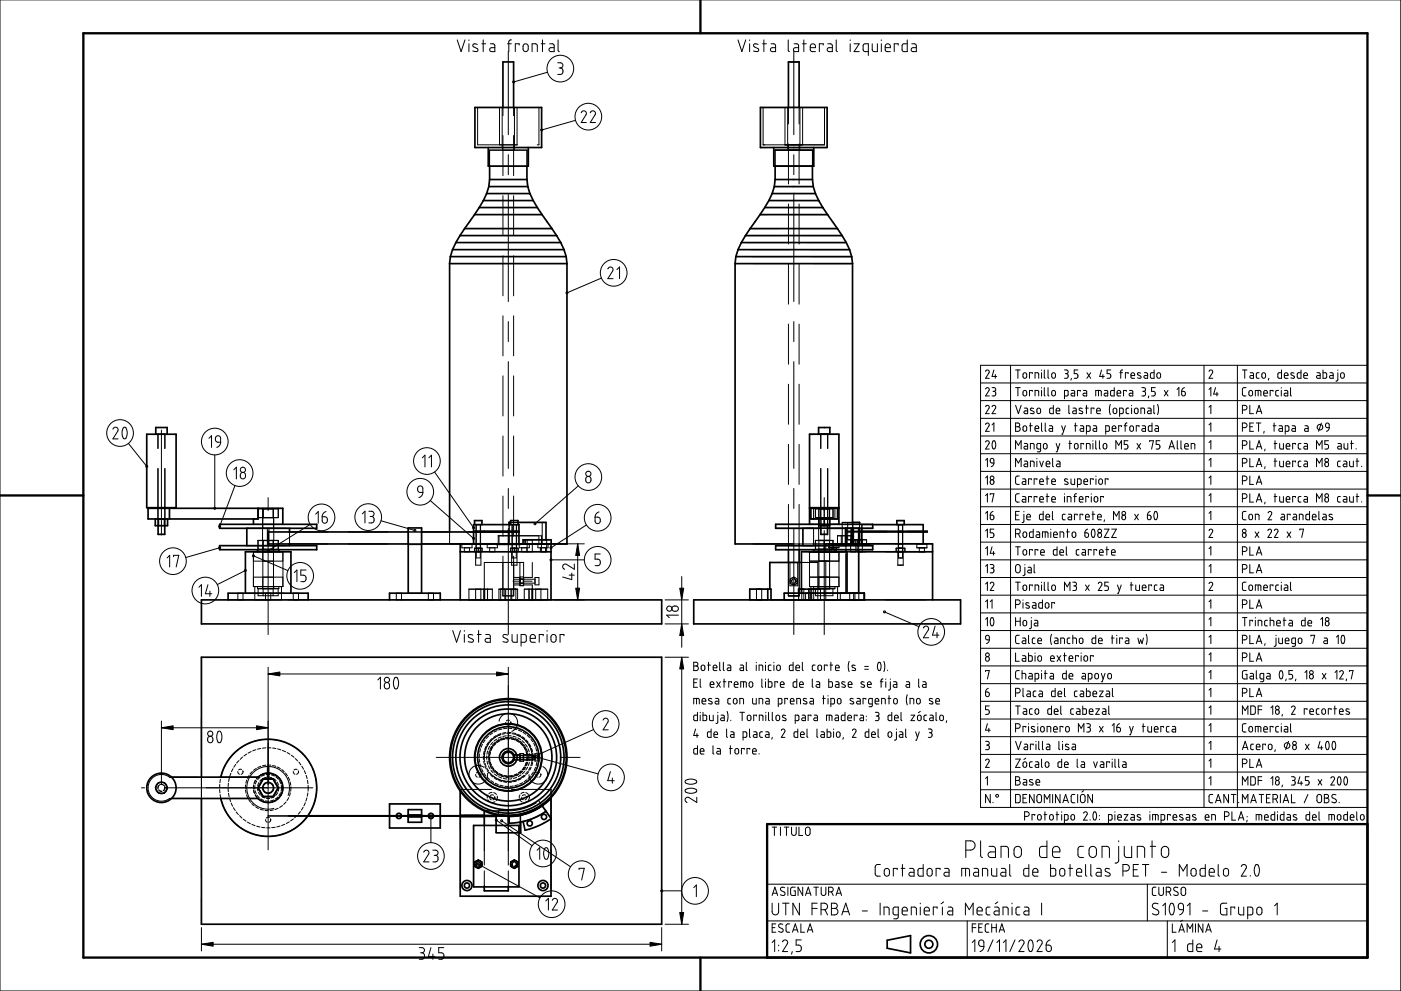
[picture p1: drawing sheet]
<svg xmlns="http://www.w3.org/2000/svg" width="420mm" height="297mm" viewBox="0 0 420 297" stroke-linecap="round" stroke-linejoin="round" font-family="sans-serif">
<g fill="none" stroke="#000" stroke-width=".3">
<path d="M0 0h420.1v297h-420.1zM137.1 12l1.2 3.5 1.1-3.5M140.6 12v.1M140.6 13.1v2.4M143.2 13.3l-1.1-.1-.3 .5 1.4 .9 .1 .7-.4 .2-1.1-.2M144.5 13.1h1.2M144.9 12v3.5M147 13.1h1l.4 .5v1.9l-1.3-.2-.2-.3 .2-.6 1.3-.1M152.2 13.1h1.2M152.4 15.4v25M153.4 12l-.6 .1-.2 .3v3.1M155.7 13.5v-.4h-1.2v2.4"/>
<path d="M157.1 13.3l.6-.2 .7 .5v1.3l-.5 .5h-.5l-.5-.4v-1.2zM159.6 15.5v-2.4l1.4 .2 .1 2.2M162.3 13.1h1.2M162.7 12v3.5M164.8 13.1l1.1 .1 .3 .4v1.9l-1.3-.1-.3-.5 .3-.5 1.3-.1M167.3 18.8h.8l.6 .4v.8l-.7 .4M167.4 12v3.2l.3 .3M221.3 12l1.2 3.5 1.1-3.5M224.8 12v.1M224.8 13.1v2.4M227.4 13.3l-1-.2-.4 .6 .1 .3 1.3 .7 .1 .6-.4 .2-1.1-.2M228.7 13.1h1.2"/>
<path d="M229.1 12v3.5M231.2 13.1h1l.4 .5v1.9l-1.3-.1-.3-.5 .3-.5 1.3-.1M236.4 12v3.2l.4 .3M236.5 18.6h3.1M238.1 15.4v25M238.1 13.1h1l.4 .5v1.9l-1.3-.2-.2-.3 .2-.6 1.3-.1M240.7 13.1h1.1M241.1 12v3.5M243 14.3h1.6l-.1-.6-.3-.5h-.7l-.4 .3-.1 1.5 .4 .5h1.2M246.9 13.5v-.4h-1.2v2.4M248.3 13.1h.9l.4 .5v1.9l-1.3-.1-.2-.5 .2-.5 1.3-.1M250.8 12v3.2l.4 .3"/>
<path d="M255 12v.1M255 13.1v2.4M256.1 13.1h1.6l-1.6 2.4h1.6M260.4 15.5h-1.1l-.4-.4-.1-1.4 .3-.5 1.3-.1v3.5M261.6 13.1v1.9l.5 .5h1v-2.4M264.3 12v.1M264.3 13.1v2.4M265.5 14.3h1.5l-.2-1-.6-.2-.6 .3-.1 1.6 .4 .5h1.1M269.4 13.5v-.4h-1.2v2.4M272.1 12v3.5l-1.3-.1-.3-.4 .1-1.6 .3-.3h1.2M273.4 13.1l1.1 .1 .3 .4v1.9l-1.3-.1-.3-.5 .3-.5 1.3-.1M149.8 32.2v11.2"/>
<path d="M150.6 32.4v12.6M150.8 32.2v2.4M154 32.2v2.4M154.3 32.4v11.8M155.1 32.2v11.2M155.1 32.2h-11.9v11.2h11.9M161.1 32.2h.5v11.2h-.5M164.2 21.7l-10.2 2.9M167.7 20.4h.3M168 20.4l.8 .4v1l-.5 .5h-1M172.6 36.1l-10.2 2.9M174.3 33.8l.7-.6 .7 .4 .1 .6-1.5 2.5h1.6"/>
<path d="M177 33.8l.4-.5 .5-.1 .4 .2 .3 .5-.1 .5-1.5 2.3h1.6M228 32.2h20.1M228.9 32.2v11.2h18.4v-11.2M235.4 32.2v11.2M236.2 32.4l.1 12.6M236.5 32.2v4.9M239.6 32.2v4.9M239.9 32.4v11.8M240.7 32.2v11.2M146.4 44.2h11.8M146.8 45h11.2l.1 4.8h-11.3zM150.8 40.6v12"/>
<path d="M150.8 58.7v12M152.4 46.4v6M152.4 58.4v32M154 40.6v12M154 58.7v12M154.2 44.2v.8M228 44.2h2.3M232.1 44.2h16M232.2 55.9h11.7M232.2 49.8h11.9M232.4 49.8v-4.8h11.3l-.1 4.8M232.5 53.8h11.1"/>
<path d="M232.6 58h11.9M236.5 43.1v12M238.1 46.4v6M238.1 58.4v32M239.6 43.1v12M239.9 44.2v.8M150.8 76.7v12M154 76.7v12M223.6 70.6h11M224 72.7h12M225 68.5h8.4M225 74.8h12"/>
<path d="M225.5 76.9h12M225.8 79h12M227.9 64.3h2.3M233.6 60.1h11.9M235.1 62.2h11.7M236.2 64.3h12M236.5 61.2v12M236.5 79.2v12M239.4 68.5h11.7M239.6 61.2v12M239.6 79.2v12M240.6 70.6h11.9"/>
<path d="M242 72.7h11.8M243.1 74.8h11.7M243.5 76.9h11.9M243.8 79h11.9M150.8 94.7v12M152.4 96.4v6M154 94.7v12M180.4 83.4l-10.4 4.4M182.3 80.6l.2-.4 .7-.2 .5 .3 .2 .4-1.6 2.8h1.6M185 80.8l.8-.8v3.5M236.5 97.2v12M238.1 96.4v6"/>
<path d="M239.6 97.2v12M150.8 112.7v12M152.4 108.4v32M154 112.7v12M236.5 115.2v12M238.1 108.4v32M239.6 115.2v12M294.1 109.5h116v132.5h-116zM294.1 114.8h116M295.6 111.3l.6-.4 .5 .5-1.1 2h1.1M295.6 116.6l.5-.4 .6 .3-.1 .5-1 1.7h1.1M297.5 116.2h.8l.3 .4-.1 .5-.4 .2"/>
<path d="M297.8 117.3h.3M298.1 117.3l.5 .3v.7l-.4 .4h-.7M298.1 110.9l-.6 1.9h1.4M298.5 112.3v1.1M303.1 109.5v132.5M304.6 110.9h1.4M304.6 116.2h1.4M305.3 110.9v2.5M305.3 116.2v2.5M306.9 112l.4-.3 .5 .3 .1 .9-.2 .4-.4 .1-.4-.2zM306.9 117.2l.6-.2 .3 .3 .1 .9-.2 .4-.5 .1-.3-.3zM309.6 112v-.3h-.9v1.7"/>
<path d="M309.6 117.3v-.3h-.9v1.7M310.4 113.4v-1.7l1.1 .2v1.5M310.4 118.7v-1.7l1 .2 .1 1.5M312.4 110.9v.1M312.4 111.7v1.7M312.4 116.2v.1M312.4 117v1.7M313.2 110.9v2.3l.3 .2M313.2 116.2v2.2l.3 .3M314.3 110.9v2.3l.3 .2M314.3 116.2v2.3l.3 .2M315.5 117.2l.6-.2 .4 .4v.9l-.4 .4h-.3l-.4-.4z"/>
<path d="M315.5 111.9l.5-.2 .5 .4v1l-.3 .2h-.5l-.3-.3zM319.2 110.9h.8l.3 .4-.1 .5-.4 .2M319.2 118.7l1.1-.2-.1-1.4-1-.1v2.5M319.5 112h.3M319.8 112l.5 .2v.8l-.3 .4h-.8M321.3 117h.7l.3 .3v1.4l-.9-.1-.2-.2 .1-.4 1-.1M321.3 113.4l-.1 .5M323.3 110.9h-1.1v1.1h.7l.4 .5-.2 .7-.9 .2M324 117.3v-.3h-.9v1.7M324.9 117h.7l.3 .3v1.4l-1-.1-.1-.4 .2-.3h.9M326 111.7l1.1 1.7M327.1 111.7l-1.1 1.7"/>
<path d="M328.6 118.7v-1.7l1.6 .2 .1 1.5M329.4 117v1.7M330.3 110.9l-.5 1.9h1.4M330.8 112.3v1.1M331.2 117h.7l.3 .3v1.4l-.9-.1-.1-.6 1-.1M333.1 110.9h-1.1v1.1h.7l.4 .5-.1 .7-1 .2M334.2 116.2v2.5l-1-.1-.1-1.4 1.1-.2M335 117.9h1.1l-.2-.8-.7 .1-.2 1.2 .3 .3h.8M335.8 111.7h.9M336.7 110.9l-.6 .4v2.1M337.8 117.3v-.3h-.8v1.7M338.3 112v-.3h-.8v1.7"/>
<path d="M338.8 117h.6l.3 .3v1.4l-.9-.1-.2-.3 .2-.4h.9M339.2 112.6h1.1l-.3-.8h-.5l-.3 .2v1.1l.2 .3h.9M342.1 111.9l-.7-.2-.3 .4 1 .7v.5l-1-.1M342.4 116.2h.8l.3 .4-.1 .5-.4 .2M342.7 117.3h.3M343 117.3l.5 .3v.7l-.3 .3-.8 .1M343.2 111.7l.9 .2 .1 1.5-1-.1v-.7h1M344.5 118.7l-.1 .6M346.1 110.9v2.5l-.9-.1-.2-.3 .1-1.1 1-.2M346.5 116.2h-1.1v1.1h.7l.4 .5-.3 .8-.8 .1M347.1 111.9l.5-.2 .4 .4v.9l-.3 .3h-.4l-.3-.3zM349.2 117l1.1 1.7"/>
<path d="M350.3 117l-1.1 1.7M353 116.7l.5-.5v2.5M354.4 117.3l1 .2 .1 .7-.2 .4-.5 .1-.3-.2zM355.2 116.2l-.6 .3-.2 .8M361.1 109.5v132.5M362.6 111.3l.6-.4 .5 .5-1.1 2h1.1M362.6 116.7l.5-.5v2.5M364.5 116.2l-.5 1.9h1.4M365 117.6v1.1M371.1 109.5v132.5M372.6 110.9h1.4M373.3 110.9v2.5"/>
<path d="M373.7 116.2h-.7l-.4 .4v1.8l.4 .3h.7M374.7 117.2l.6-.1 .3 .3v.8l-.3 .5-.7-.4zM374.9 111.7l1 .2v1.5l-1-.1 .1-.7h.9M376.5 118.7v-1.7l1.5 .1 .1 1.6M377.3 117v1.7M377.6 111.7h-.6l-.2 .3v1.2l.8 .2M378.5 112l.4-.3 .5 .3 .1 .9-.2 .4-.4 .1-.4-.2zM379 117.9h1.1l-.2-.8-.5-.1-.3 .3-.1 1.1 .3 .3h.8M380.5 113.4l-.1 .5M381.8 117.3v-.3h-.9v1.7M383.4 117h-.5l-.3 .4 .1 1.1 .7 .2M384.3 116.2v.1"/>
<path d="M384.3 117v1.7M384.3 110.9v2.5l-.9-.1-.1-1.4 1-.2M385.2 112.6h1.1l-.3-.8-.7 .1-.1 1.2 .3 .3h.8M385.2 117h.7l.3 .3v1.4l-1-.1-.1-.3 .2-.4h.9M387 116.2v2.2l.3 .3M388.1 111.9l-.8-.2-.2 .5 1 .6v.5l-1-.1M390.2 110.9v2.5l-.9-.1-.3-.3 .1-1.1 1.1-.2M391 112.6h1.1l-.2-.8-.4-.1-.4 .3-.1 1 .3 .4h.8M394.9 111.7l1 .2v1.5l-1-.1 .1-.7h.9M396.8 110.9v2.5l.9-.1 .1-1.4-1-.2M398.8 111.7l1 .2v1.5l-1-.1v-.7h1M401.2 111.7v2.2l-.2 .3h-.4"/>
<path d="M401.2 110.9v.1M402.2 111.9l.5-.2 .4 .4v.9l-.3 .3h-.4l-.3-.3zM33.9 128.6l.3-.4 .5-.2 .4 .2 .3 .6-1.5 2.8h1.5M37 128.2l.4-.2 .4 .2 .3 1.3-.1 1.4-.2 .5-.4 .2-.5-.5-.3-1 .1-1.1zM38.5 132.9l5.5 6.9M46.7 130.2h3.4M47.3 130.2v4.2M47.4 130.2v4.2M48.4 128.9v31.5M49.4 130.2v4.2M49.5 130.2v4.2M62.7 131.4l.7-.8v3.5"/>
<path d="M64.4 136.4v16M64.8 130.9l.7-.3 .5 .3 .2 1.6h-.9l-.5-.3-.2-.9zM66.2 132.5l-.4 1.1-.8 .5M126.7 137.2l.7-.8v3.6M128.6 137.2l.8-.8v3.6M150.8 130.7v12M154 130.7v12M236.5 133.2v12M239.6 133.2v12M242.8 130.2h8.8M245.5 128.1h3.4M246.1 130.2v4.2"/>
<path d="M246.2 130.2v4.2M248.2 130.2v4.2M248.3 130.2v4.2M294.1 120.1h116M294.1 125.4h116M294.1 130.7h116M294.1 136h116M295.6 121.9l.6-.4 .5 .5-1.1 2h1.1M295.6 127.2l.5-.4 .6 .3v.5l-1.1 1.7h1.1M295.6 132.5l.2-.3 .5-.1 .4 .6-1.1 1.9h1.1M295.6 137.9l.5-.5v2.5M297.1 137.6l.3-.2 .5 .2 .2 1.2-1-.2z"/>
<path d="M297.5 121.9l.5-.4 .6 .3v.4l-1.1 1.8h1.1M297.5 127.3l.6-.5v2.5M297.8 132.2h.5l.3 .9-.1 1.1-.4 .4-.3-.2-.3-.8zM298.1 138.8l-.2 .7-.7 .4M304.6 126.8h.8l.4 .4-.1 .5-.4 .2 .4 .1 .3 .5-.2 .5-.3 .3h-.9zM304.6 121.5l.8 2.5 .8-2.5M304.6 127.9h.7M304.6 134.6v-2.5l.8 1.4 .8-1.4v2.5M304.6 139.9v-2.5l.8 1.4 .8-1.4v2.5M306.9 127.8l.4-.2 .5 .3 .1 .9-.2 .4-.5 .1-.3-.3zM307.2 122.3l.9 .2 .1 1.5-1-.1v-.6l1-.2M307.2 132.9l.9 .2 .1 1.5-1-.1v-.6l1-.1"/>
<path d="M307.2 138.2l.8 .1 .2 .3v1.3l-.9-.1-.2-.3 .2-.4h.9M308.7 127.6h.9M309 134.6v-1.7l1 .1 .1 1.6M309 139.9v-1.7l1 .2 .1 1.5M309 126.8v2.5M310 122.5l-.8-.2-.2 .4 1.1 .8v.3h-1.1M310.4 128.5h1.1l-.2-.7-.4-.2-.4 .2-.1 1.2 .3 .3h.8M311 137.4v.1M311 138.2v1.7M311.1 122.4l.6-.1 .4 .4-.1 1-.3 .3-.4-.1-.3-.3zM311.8 138.2l.6 1.7 .5-1.7M312.1 134.6l-1.1-.2v-1.1l.2-.3 .9-.1v2.2l-.2 .3h-.8"/>
<path d="M312.4 126.8v2.3l.2 .2M313 133.1l.6-.2 .4 .4v.9l-.3 .4h-.4l-.4-.4zM313.5 126.8v2.2l.2 .3M313.7 139.1h1.2l-.3-.8-.3-.1-.5 .3-.1 1 .3 .4h.9M314.7 127.6l.7 .1 .3 .3v1.3l-1-.1-.1-.3 .1-.4h1M315.7 137.4v2.2l.3 .3M315.9 121.5v2.5l-1-.1v-1.4l1-.2M316.7 123.1h1.1l-.2-.7-.4-.1-.4 .3-.1 1.1 .3 .3h.8M316.7 132.9l.6 1.7M316.9 138.2l.8 .1 .2 .3v1.3l-.9-.1-.2-.2 .2-.5h.9M317.8 132.9l-.8 2.5h-.3M318.4 127.6l.6 1.7"/>
<path d="M319.5 127.6l-.8 2.5h-.3M320.5 121.5v2.3l.3 .2M320.5 132.9h.9M320.8 132.1v2.5M321.8 122.3l.9 .2 .1 1.5-1-.1v-.6l1-.2M322.2 127.6h.8M322.3 133.1l.6-.2 .4 .3v1l-.3 .4-.7-.3zM322.5 126.8v2.5M324 127.6l.8 .1 .2 .3v1.3l-.9-.1-.2-.2 .2-.5h.9M324.6 122.5l-.7-.2-.3 .4 1 .7v.5l-1-.1M325 133.2v-.3h-.8v1.7M325.5 122.3h.9"/>
<path d="M325.8 129.3l1.1-.2v-1.1l-.2-.3-.9-.1v2.5M325.8 134.6v-1.7l1.1 .2v1.5M325.8 121.5v2.5M327.8 132.1v.1M327.8 132.9v1.7M327.9 127.6l.8 .1 .1 .2 .1 1.4-1-.1-.1-.3 .2-.4h.9M328.1 122.6v-.3h-.9v1.7M328.6 132.1v2.3l.3 .2M328.9 123.1h1.1l-.2-.7-.8 .1-.1 1.2 .3 .3h.8M329.7 132.1v2.3l.3 .2M331 133.1l.5-.2 .4 .3v.9l-.3 .5-.7-.3zM331.6 129.3l1-.2 .1-1.1-.2-.3-.9-.1v2.5"/>
<path d="M333 121.2l-.3 1.4 .3 1.7M333.5 128.5h1.1l-.1-.7-.4-.2-.4 .2-.2 1.2 .4 .3h.7M334 122.4h.6l.3 .3v.9l-.3 .4-.5-.1-.3-.3zM334.6 134.6v-2.5l.9 1.4 .8-1.4v2.5M335.8 124h.7l.3-.2-.1-1.4-.9-.1v2.5M336.3 127.9v-.3h-.8v1.7M337.1 127.6h.9M338 126.8l-.6 .3v2.2M338.3 132.1h-1.2v1.1h.8l.4 .5-.3 .8-.9 .1M338.5 122.3h-.5l-.3 .3 .1 1.2 .7 .2M339 127.8l.5-.2 .4 .4v.9l-.3 .4h-.4l-.4-.4zM339.4 121.5v.1"/>
<path d="M339.4 122.3v1.7M340.4 122.4h.6l.3 .3v.9l-.3 .4-.5-.1-.2-.2zM341 132.9l1.1 1.7M341.6 127.9v-.3h-.8v1.7M342.1 132.9l-1.1 1.7M342.2 124v-1.7l1 .2 .1 1.5M342.6 127.6l.7 .1 .2 .3v1.3l-.9-.1-.2-.2 .2-.5h.9M344.2 122.3l.9 .2 .1 1.5-1-.1v-.6l1-.2M344.8 132.4v-.3h1.1l-.5 2.5M345.5 126.8v2.5h-.8l-.3-.3v-1.1l.3-.3h.8M346 121.5v2.2l.3 .3M346.5 127.6l.7 .1 .2 .3v1.3l-.9-.1-.2-.2 .2-.5h.9"/>
<path d="M347.2 121.2l.2 1.2-.2 1.9M347.9 132.1h-1.2v1.1h.8l.4 .5-.3 .8-.9 .1M350.6 134.6l.8-2.5 .8 2.5M350.8 133.9h1.2M353.1 132.1v2.3l.2 .2M354.2 132.1v2.2l.3 .3M355.3 133.8h1.1l-.2-.8-.8 .1-.1 1.2 .2 .3h.9M357.2 134.6v-1.7l1.1 .2v1.5M362.6 122l.5-.5v2.5M362.6 127.3l.5-.5v2.5M362.6 132.7l.5-.6v2.5M362.6 137.9l.5-.5v2.5"/>
<path d="M372.6 122.9l1.2-.2 .2-.7-.3-.4-1.1-.1v2.5M372.6 128.2l1.2-.2 .2-.6-.3-.4-1.1-.2v2.5M372.6 133.5h.8l.5-.3 .1-.5-.3-.5-1.1-.1v2.5M372.6 138.8l1.2-.2 .2-.7-.3-.4-1.1-.1v2.5M374.8 121.5v2.5h1.1M374.8 132.1v2.5h1.1M374.8 137.4v2.5h1.1M374.8 127.9h.8M375.9 126.8h-1.1v2.5h1.1M376.8 124l.8-2.5 .8 2.5M376.8 126.8h1.3M376.8 134.6l.8-2.5 .8 2.5"/>
<path d="M376.8 139.9l.8-2.5 .8 2.5M377 123.3h1.2M377 133.9h1.2M377 139.2h1.2M377.4 126.8v2.5M379.1 129.3l-.1 .6M379.4 134.6l-.1 .5M379.4 139.9l-.1 .5M381.8 127.6h.9M382.1 126.8v2.5M382.1 132.9h.8M382.1 138.2h.8"/>
<path d="M382.4 132.1v2.5M382.4 137.4v2.5M383.6 127.6h.7l.3 .3v1.4l-.9-.1-.2-.3 .2-.4h.9M383.8 132.9v1.4l.4 .3h.7v-1.7M383.8 138.2v1.4l.3 .3h.8v-1.7M385.4 129.3l1.1-.2v-1.1l-.1-.3-1-.1v2.5M385.7 133.8h1.1l-.2-.8-.8 .1-.1 1.2 .3 .3h.8M385.7 139.1h1.1l-.1-.7-.5-.2-.4 .3-.1 1.1 .3 .3h.8M387.5 127.6l.8 .1 .2 .3v1.3l-.9-.1-.2-.2 .2-.5h.9M388.5 133.2v-.3h-.8v1.7M388.5 138.5v-.3h-.8v1.7M390.2 132.9h-.5l-.4 .3 .1 1.2 .8 .2"/>
<path d="M390.2 138.2h-.6l-.3 .3 .1 1.2 .8 .2M391.1 132.9l.9 .2 .1 1.5-1-.1v-.6l1-.1M391.1 138.2l.8 .1 .2 .3v1.3l-.9-.1-.2-.3 .2-.4h.9M391.4 127.6l.7 .1 .2 .2v1.4l-.9-.1-.2-.4 .2-.3h.9M394.8 134.6v-2.5l.8 1.4 .9-1.4v2.5M394.8 139.9v-2.5l.8 1.4 .9-1.4v2.5M396.3 126.8l-.9 2.5M397.7 127l.4-.2 .4 .2 .1 1.2-.9-.2zM398.4 132.1h-1.1v1.1h.8l.3 .4-.2 .9-.9 .1M398.6 128.2l-.2 .7-.6 .4M401.3 132.9l.9 .2 .1 1.5-1-.1v-.6l1-.1M402 138.2h-.6l-.3 .4 .1 1.1 .8 .2"/>
<path d="M402.9 138.2l.8 .1 .2 .2v1.4l-1-.2 .1-.6h.9M403.1 132.9v1.3l.4 .4h.7v-1.7M404.7 138.2v1.4l.4 .3h.8v-1.7M405 132.9h.9M405.3 132.1v2.5M406.7 134.5v.1M406.7 138.2h.8M407 137.4v2.5M408.4 139.8v.1M46.6 155.6h3.6M47.3 155.6v-3.2h2.2v3.2M47.3 140.4v11.8h2.2v-11.8"/>
<path d="M47.4 140.4v11.8M47.4 152.4v5.2h2v-5.2M49.4 140.4v11.8M70.1 140.8l.8-.8v3.6M70.5 145.5l-4.6 12.3M72.3 141.9l.7-.3 .5 .4 .1 .9-.3 .5-.6 .1-.5-.3-.1-1zM74 158.3h12.8M76 157.2h8.8M76 155.6h1.4M77.3 152.4h6.2v2.8h-6.2zM77.4 152.5h6M78.7 155.2v6.8"/>
<path d="M78.8 158.4v-6h3.2v6M78.9 152.4v2.8M80.2 158.3v5.3M80.4 149.2v3.8M80.4 159v31.2M80.7 158.3v5.3M82 152.4v2.8M82.1 155.2v6.8M86.4 159.4h12M86.8 159.4v3.6M93 157.2l-12.6 7.9M94.7 154.1l.7-.8v3.5"/>
<path d="M96.6 154.9h.9l.5 .3 .2 1-.4 .5-.5 .1-.5-.3zM97.8 153.3l-.8 .5-.4 1.1M104.4 159.4h12M108.7 154l.8-.8v3.5M110.6 153.2l1.1 .1 .4 .3v.8l-.7 .4M111 154.8h.4M111.4 154.8l.7 .5v1l-.5 .4h-1M114.3 156.1l10.1 2.9M122.4 158.2v5h4v-5M122.4 159.4h12M125.4 145.9l.5-.3 .7 .3 .2 .4v1.3h-.9l-.5-.3-.2-.4zM126.8 147.6l-.3 1-.9 .5"/>
<path d="M129 150l13 11.4M130.3 141.5l11.7 16.7M134.8 159.4v3.6M140.4 159.4h15.2M142.3 157.2h2.2M142.7 157.2v2h12.9M142.7 159.4v4.9M142.8 159.4v7.8h1.2v-7.8M142.8 157.2v2M144 157.2v2M144.1 157.2v2M144.1 159.4v4.9"/>
<path d="M150.8 148.7v12M152.4 146.4v6M152.4 158.4v31.8M152.7 156.6h11M152.7 157.2v2M152.7 159.4v3.6M153.1 157.2h2.2M153.6 157.2v2M153.6 159.4v4.9M153.6 159.4v7.8h1.2v-7.8M154 148.7v12M154.8 157.2v2"/>
<path d="M154.9 157.2v2M154.9 159.4v4.9M162.6 156.6v6.4M173.4 145.6l-13 11.4M175.8 143.1l.6-.3 .6 .3 .2 .9-.3 .6-.6 .1-.5-.3zM175.9 157.4l-10.7 6.8M178.5 155h.9l.5 .3 .1 1-.2 .4-.6 .3-.6-.3zM179.6 153.4l-.7 .5-.4 1.1M232.6 158.3h29.1M232.6 157.2h29.1M236.5 151.2v11.8M238.1 146.4v6"/>
<path d="M238.1 158.4v31.8M239.6 151.2v11.8M242.8 152.4h8.8M242.8 152.2h8.8M243.2 155.6h8M244 152.4v3.2M244 158.3v5.3M244.5 152.4v2.8h5.4v-2.8M246.1 140.4v11.8M246.1 152.4v3.2M246.2 140.4v11.8M246.2 152.4v5.2h2v-5.2"/>
<path d="M247.2 149.2v6M247.2 159v31.2M248.2 140.4v11.8M248.3 140.4v11.8M248.3 152.4v3.2M248.8 158.4v-6h-3.2v24M248.9 155.2v6.8M249.8 152.5h-5.2v2.7M250.4 152.4v3.2M253.7 159.9v-1.7h1.6v5M254.2 156.6v5.2h5.7v1.2M255.7 157.2v1.1"/>
<path d="M255.7 159.2v3.8M255.8 157.2v1.1M255.8 159.2v.2M257.5 159.9v-1.7h-1.6v5M257.8 156.6h-5.2v6.4M257.8 157.2v1.1M257.8 159.2v.2M266.1 159.2h-12v.2h12M269 156h2.2M269.4 157.2v2h1.3v-2M269.5 157.2v10h1.2v-10M271.2 157.2h-12.7v2"/>
<path d="M272.1 159.4h6M272.1 159.2h6M276.4 157.2h.5M294.1 157.2h116M294.1 141.3h116M294.1 146.6h116M294.1 151.9h116M295.6 143.3l.5-.6v2.5M295.6 148.5l.5-.5v2.5M295.6 153.9l.5-.6v2.5M295.6 159.2l.5-.6v2.5M297 154.4h.7l.3 .3-.1 .9-.4 .2-.5-.3z"/>
<path d="M297 148.3v-.3h1.1l-.6 2.5M297.1 144l.5-.2 .4 .3 .1 .6-.3 .4-.4 .1-.4-.3zM297.8 153.3l-.6 .4-.2 .7M298.1 158.6h-1.1v1.1h.7l.4 .5-.2 .8-.9 .1M304.6 160l1.1-.1 .2-.4-.1-.6-.4-.3h-.8v2.5M304.6 154.4h.8M305.4 160l.6 1.1M305.7 142.7h-.8l-.3 .5 .1 1.7 .3 .3h.7M305.7 148h-.7l-.4 .5v1.7l.4 .3h.7M305.7 153.3h-1.1v2.5h1.1M306.7 143.5l.9 .2v1.5l-.9-.1v-.6l.9-.1M306.7 148.8l.9 .2v1.5l-1-.2 .1-.6h.9"/>
<path d="M306.9 159.7l.4-.3 .5 .3 .1 .9-.2 .4-.4 .1-.4-.2zM307.1 154.1v2.2l-.6 .3M307.1 153.3v.1M307.9 155h1.1l-.2-.7-.4-.2-.4 .2-.1 1.2 .2 .3h.9M309.3 143.8v-.3h-.8v1.7M309.3 149.1v-.3h-.8v1.7M309.9 158.6v2.5h-.9l-.3-.4 .1-1 .3-.3h.8M310.8 159.4h.7l.3 .5v1.2h-.9l-.2-.4 .1-.3 1-.1M311 143.8v-.3h-.9v1.7M311 149.1v-.3h-.9v1.7M311.8 144.4h1.1l-.2-.8-.4-.1-.4 .3-.1 1.1 .3 .3h.8M311.8 149.7h1.1l-.1-.7-.4-.2-.4 .2-.2 1.2 .3 .3h.8"/>
<path d="M312.8 153.3v2.5h-.8l-.3-.4 .1-1.1 1-.2M313.5 159.4v1.7M313.7 155h1.1l-.2-.7-.5-.2-.3 .2-.1 1.1 .2 .4h.9M313.7 143.5h.9M313.7 148.8h.9M314 142.7v2.5M314 148v2.5M315.1 158.6v.1M315.1 159.4v1.7M315.4 144.4h1.1l-.2-.8-.4-.1-.4 .2-.1 1.1 .2 .4h.9M315.4 149.7h1.1l-.2-.8-.4-.1-.4 .3-.1 1 .3 .4h.8M315.6 153.3v2.3l.3 .2"/>
<path d="M319.2 148v.1M319.2 148.8v1.7M319.4 154.1l-.5 .1-.3 .3 .1 1.2 .7 .1M319.8 159.4h.9M320.1 150.5v-1.7l1 .2 .1 1.5M320.1 158.6v2.5M320.2 143.7l-.7-.2-.3 .5 1.1 .6v.5h-1.1M320.4 154.1h.7l.3 .3v1.4l-1-.1v-.6l1-.1M321.2 143.5v1.4l.4 .3h.7v-1.7M321.6 159.6l.6-.2 .4 .4v.9l-.3 .4h-.5l-.3-.4zM322 148.8h.8M322.8 148l-.5 .4v2.1"/>
<path d="M323 154.4v-.3h-.8v1.7M323.1 145.2h.7l.4-.2v-1.1l-.2-.3-.9-.1v2.5M323.7 149.7h1.1l-.2-.7-.4-.2-.4 .2-.1 1.2 .3 .3h.8M324.7 154.4v-.3h-.8v1.7M325.1 144.4h1.1l-.2-.8-.5-.1-.4 .3v1l.2 .4h.9M325.4 159.7l.9 .2 .2 .7-.2 .4-.5 .1-.4-.2zM325.5 155h1.2l-.2-.8-.5-.1-.4 .3-.1 1 .3 .4h.9M326.2 158.6l-.6 .4-.2 .7M326.5 149.1v-.3h-.9v1.7M327.3 148v.1M327.3 148.8v1.7M327.5 154.1h.8"/>
<path d="M327.6 158.7h.5l.3 .8-.1 1.1-.4 .5-.4-.2-.2-.7zM327.8 153.3v2.5M327.9 143.8v-.3h-.9v1.7M328.3 149l.4-.2 .5 .3v.9l-.3 .5-.7-.3zM328.7 142.7v.1M328.7 143.5v1.7M329.2 155h1.1l-.2-.7-.5-.2-.3 .2-.1 1.2 .2 .3h.9M329.3 159.9l.4-.2 .5 .2 .1 .7-.1 .4-.5 .1-.4-.2zM329.7 143.7l.6-.1 .3 .3v.8l-.3 .4-.4 .1-.4-.4zM330.9 149.1v-.3h-.8v1.7M331.2 158.6h1.4l-1.4 2.5h1.4M331.2 155.8l-.1 .6"/>
<path d="M332.3 143.8v-.3h-.9v1.7M333.4 158.6h1.4l-1.4 2.5h1.4M333.9 155.8v-2.5l.9 1.4 .8-1.4v2.5M336.6 154.6l.5-.2 .4 .4v.6l-.3 .4-.7-.4zM340.3 154.1l1.1 1.7M341.4 154.1l-1.1 1.7M344.1 154.4l1 .2 .1 .7-.2 .4-.3 .1-.5-.2zM344.9 153.3l-.6 .4-.2 .7M346.4 153.4h.5l.3 .9-.2 1-.4 .5-.3-.2-.2-.7zM362.6 159l.4-.4 .6 .3 .1 .4-1.1 1.8h1.1M362.6 143.3l.5-.6v2.5M362.6 148.5l.5-.5v2.5"/>
<path d="M362.6 153.9l.5-.6v2.5M372.6 144.1h.8l.5-.3 .1-.5-.3-.4-1.1-.2v2.5M372.6 149.4l1.2-.2 .2-.4-.2-.6-1.2-.2v2.5M372.7 159.9l.5-.2 .4 .3 .1 .6-.2 .4-.4 .1-.4-.2zM373.7 153.3h-.8l-.3 .4 .1 1.8 .3 .3h.7M374.6 154.4l.6-.3 .4 .4v.9l-.4 .4-.6-.4zM374.8 142.7v2.5h1.1M374.8 148v2.5h1.1M376.4 159.4l1.1 1.7M376.5 155.8v-1.7l1 .1 .1 1.6M376.8 145.2l.8-2.5 .8 2.5M376.8 150.5l.8-2.5 .8 2.5"/>
<path d="M377 144.5h1.2M377 149.8h1.2M377.5 159.4l-1.1 1.7M379.4 150.5l-.1 .5M380.2 159l.5-.4 .6 .3v.5l-1.1 1.7h1.1M380.3 153.7l.4-.4 .6 .2 .1 .6-1.1 1.7h1.1M382.1 148.8h.8M382.2 159l.4-.4 .6 .3v.5l-1 1.7h1.1M382.4 148v2.5M383.8 148.8v1.4l.3 .3h.8v-1.7M384.3 154.1l.8 .2 .1 1.5-.9-.1v-.6l.9-.1M385.7 149.7h1.1l-.1-.7-.5-.2-.4 .3-.1 1.1 .3 .3h.8"/>
<path d="M386 159.4l1.1 1.7M386.9 154.4v-.3h-.8v1.7M387.1 159.4l-1.1 1.7M387.9 154.1l.9 .2 .1 1.5-1-.1-.1-.6 1.1-.1M388.5 149.1v-.3h-.8v1.7M389.7 155.8v-1.7l1 .2 .1 1.5M389.8 158.9v-.3h1.1l-.5 2.5M390.2 148.8h-.6l-.3 .3 .1 1.2 .8 .2M391.1 148.8l.8 .1 .2 .3v1.3l-.9-.1-.2-.3 .1-.3 1-.1M392.7 153.3v2.5l-.9-.1-.2-.2 .1-1.2 1-.2M393.6 155h1.1l-.2-.7-.5-.2-.3 .2-.1 1.2 .2 .3h.9M394.8 150.5v-2.5l.8 1.4 .9-1.4v2.5"/>
<path d="M395.5 153.3v2.3l.3 .2M396.8 154.1l.9 .2v1.5l-.9-.1v-.6l.9-.1M397.4 149.3l.4-.2 .5 .2 .1 .8-.2 .3-.7-.1zM399.5 154.3l-.7-.2-.2 .4 1 .8v.3l-.3 .2-.7-.1M402 148.8h-.6l-.3 .4 .1 1.1 .8 .2M402.9 148.8l1 .2v1.5l-1-.2 .1-.6h.9M404.7 148.8v1.4l.4 .3h.8v-1.7M406.7 148.8h.8M407 148v2.5M408.4 150.4v.1M50.1 167.2l.8-.7v3.4M52 166.8v-.3h1.6l-.8 3.4"/>
<path d="M59.6 176l.8-.7v3.5M62.4 175.3l-.8 2.7h1.9M62.9 177.2v1.6M65.9 164.2l-10.2 2.9M71.3 179.8v-2h1.6v2M73.6 177.8h11.7M73.6 171l-8.4 4.2M74 163.6h12.8M76 165.4h8.9v10.4h-8.9zM76 173h8.8v2.8M76 166.6l10.3 4.4M76.4 175.8v4"/>
<path d="M77.2 175.8v.6h6.4v-.6M77.2 164.8h6.4M77.3 164.8v-2.8h6.2v2.8M77.4 176.4v2.2h6v-2.2M77.4 164.6h6M77.4 162h6M78.7 164.8v.6M78.7 175.8v.6M78.8 162v14.4M78.9 162v2.8M78.9 176.4v2.2M79.6 177.8v2"/>
<path d="M81.2 177.8v2M81.9 176.4v2.2M82 162v2.8M82 162v14.4M82.1 164.8v.6M82.1 175.8v.6M84.4 175.8v4h-16M84.8 165.4v2.8h-8.8M86.4 179.8h6M86.4 163h12M87.9 179.8v-2h1.6v2M88.3 171.6l.7-.7v3.4"/>
<path d="M91.8 170.9h-1.6v1.5l1.2 .1 .4 .6-.1 .7-.3 .4-1.2 .1M104.4 163h12M120.4 179.8v-2h-1.5v2h13.1M122.4 163h12M122.4 177.8h4M128.5 179.8v-2h1.5v2M138 179.8h27.2M138 163h32M138.5 163v1.2h3.1v-1.2M139.3 164.2v1.2h1.5v-1.2M140.6 179.8v-3.2h7.1v3.2M142.3 164.3h2.3v1.1h-2.3z"/>
<path d="M142.6 165.4v4h1.6v-4M142.6 176.6v3.2M143.4 164.3v1.1M144.2 176.6v3.2M144.5 164.3v1h-2.2M145.1 176.6v3.2M145.4 176.6v3.2M146.1 163v1.2h3.1v-1.2M146.2 176.6v3.2M146.9 164.2v1.2h1.5v-1.2M148.8 163v.2h7.3v-.2M148.8 163v.2"/>
<path d="M149.6 179.8v-3.2h5.6v3.2M149.6 160.6v2.4M150.2 176.6v3.2M150.8 168.6v10h3.3v-3.3h1.8M150.8 166.7v11.9M150.9 163v.2M151.3 163v.2M151.4 176.6v3.2M151.7 176.6v3.2M153.1 164.3h2.3v1.1h-2.3zM153.1 164.3v1h2.2v-1M153.2 176.6v3.2"/>
<path d="M153.4 165.4v4h1.6v-4M153.5 176.6v3.2M153.8 174.2h2.1M154 173.6h6.4M154 166.7v11.9M154 174.8h6.4M154.1 168.6v4.5h1.8M154.2 164.3v1.1M154.7 176.6v3.2M155.7 163v.2M155.7 163v1.2h3v-1.2M155.9 168.6v7h1.1v-7h-11.8v11.2"/>
<path d="M156 173.6h1M156 172.9h1v2.6h-1zM156 174.8h1M156 163v.2M156.5 164.2v1.2h1.5v-1.2M156.9 161.8h8.4M157 174.2h2.6M157 175.3h2.6v4.5M157.2 179.8v-3.2h7.1v3.2M158.1 161.8v3.6h1.5v-3.6M158.6 176.6v3.2M159.5 176.6v3.2"/>
<path d="M159.6 168.6v4.5h-2.6M159.7 176.6v3.2M160.4 173.1h1.2v2.2h-1.2zM160.7 176.6v3.2M161.3 163v1.2h3.1v-1.2M161.5 160.6h-12.1v2.4M161.6 163v-2.4h.8v4.8M162.2 176.6v3.2M163.6 164.2v1.2M163.9 161.8v3.6h-1.8v-1.2M165.2 163l-27.2 .2 27.3-.2M165.2 167.8h10"/>
<path d="M166.2 179.8h9M166.2 163h9M170.7 172.4h1.5M171.5 171.8v1.9l-2.8-.7M172.2 169.1v1.5l-2.3-1.5h-.7l-.4 .5-.1 .3 .6 .7M173.2 163v16.8M180 166.1h-1.5v1.5h1l.5 .7v.7l-.3 .4-1.2 .1M199.5 179.8h7M204.4 172.8v21.2M224.9 179.8h34.8M224.9 176.6h5.4M225.8 163h12"/>
<path d="M226.9 176.6v3.2M228.4 176.6v3.2M230.9 176.6h.3M232.6 164.8h11.3M232.6 163.6h29.1M233.6 168.6h11.7v11.2M235.2 177.8h24M236.4 168.6v10h3.3v-10M236.5 163.6v1.2M236.5 168.6v10M236.9 168.6v7h2.3v-7M237 173.6l1.1-.7 1.1 .7v1.2l-1.1 .7-1.1-.7z"/>
<path d="M238.1 163h22.5v.2M238.1 173.1l.8 1.1-.8 1.1-.9-1.1zM239.5 179.8v-3.2h6.6v3.2M239.6 163.6v1.2M239.6 168.6v10M240.5 176.6v3.2M241.1 176.6v3.2M241.6 177.8v2M242.3 165.4h17.4M242.5 176.6v3.2M242.8 173h8.8M242.8 165.4v10.4h8.8v-10.4"/>
<path d="M242.8 168.2h8.8M242.9 176.6v3.2M243.2 177.8v2M243.2 175.8v4M243.4 176.6v3.2M244 175.8v.6h6.4v-.6M244 164.8h17.7M244 176.6v3.2M244.5 164.8v-2.8h5.4v2.8M244.6 176.4v2.2h5.2v-2.2M246.2 160.2h2M247.6 168.1v11.7"/>
<path d="M248.5 163v1.2h3.1v-1.2M248.8 162v14.4M248.9 164.8v.6M248.9 175.8v.6M249.3 164.2v1.2M249.8 162h-5.2v2.6h5.2M249.8 163.2h6M250.3 163v.2M250.8 164.2v1.2M251.2 163v-2.4h4.2v2.4M251.2 175.8v4M252 177.8v2"/>
<path d="M252.3 160.6v2.4M253.7 163.6v1.2M253.7 165.9v11.9M253.8 160.6v2.4M254.1 160.6v2.4M254.8 177.8v2M255.1 161.8v3.6M255.2 160.6v2.4M255.4 163v.2M255.5 163v.2h5.2v-.2M256 177.8v2M256.4 177.8v2"/>
<path d="M256.4 161.8v1.2M256.7 161.8v3.6M257.1 161.8v3.6M257.3 161.8v1.2M257.5 163.6v1.2M257.5 165.9l.1 13.9M258.6 161.8v3.6M265.7 179.8h12M265.7 165.4h12M268.7 165.4v-1.1h2.7v1.1M268.8 164.3v1h2.5v-1M269.3 165.4v4h1.6v-4"/>
<path d="M269.4 165.4v-6h1.3v6M275 163v1.2h3v-1.2M275.7 164.2v1.2M277.2 164.2v1.2M279.7 163h-32.1v2.4M294.1 173.1h116M294.1 162.5h116M294.1 167.8h116M294.1 178.4h116M295.6 164.5l.5-.6v2.5M295.6 169.8l.5-.6v2.5M295.6 175l.5-.5v2.5"/>
<path d="M297 169.2h.7l.3 .4v.5l-.5 .2M297 174.9l.5-.4 .5 .3v.5l-1 1.7h1.1M297.2 170.3h.3M297.5 170.3l.5 .3v.7l-.3 .4h-.7M297.5 163.9l-.5 1.9h1.3M297.9 165.3v1.1M304.6 163.9h1.4M304.6 174.5h1.4M304.7 169.4l.7-.2 .5 .5 .1 1.4-.5 .6h-.4l-.5-.4zM305.3 163.9v2.5M305.3 174.5v2.5M306.8 179.8v.1"/>
<path d="M306.9 175.6l.6-.3 .3 .3 .1 .9-.2 .4-.5 .1-.3-.3zM307 164.9l.5-.2 .4 .4v.9l-.4 .4-.7-.3zM307.4 170v2.1l-.2 .4h-.4M307.4 169.2v.1M308.3 170l.9 .2 .1 1.5-1-.1 .1-.7h.9M309.6 165v-.3h-.9v1.7M309.6 175.6v-.3h-.9v1.7M310.1 169.2v2.3l.3 .2M310.4 177v-1.7l1 .2 .1 1.5M311.2 165v-.3h-.8v1.7M312.1 165.6h1.1l-.2-.7h-.8l-.1 1.2 .3 .3h.8M312.4 174.5v.1"/>
<path d="M312.4 175.3v1.7M312.6 161.1v-1.7l1.5 .1 .2 1.6M312.6 179.8v2.5h-.8l-.3-.4 .1-1.1 1-.2M313.2 174.5v2.3l.3 .2M314.3 174.5v2.3l.3 .2M315.5 175.6l.6-.3 .4 .4v1l-.4 .3h-.3l-.4-.4zM316 160.3h1.1l-.2-.7-.4-.2-.4 .2-.1 1.1 .2 .4h.9M317 163.9v2.5l-.9-.1-.2-.3 .1-1.1 1-.2M317.8 165.6h1.2l-.2-.7-.5-.2-.3 .2-.2 1.1 .4 .4h.8M317.9 161.1v-1.7l1 .2 .1 1.5M319.2 177v-2.5l.9 1.4 .8-1.4v2.5M319.8 163.9v2.3l.3 .2"/>
<path d="M321.7 174.5h.8l.3 .4-.1 .5-.4 .2M322 175.6h.3M322.3 175.6l.5 .3v.7l-.4 .4h-.7M323.6 164.7l-.6 .1-.2 .3 .1 1.2 .7 .1M324.6 164.7h.6l.3 .4v1.3l-.9-.1-.1-.6 1-.1M325.5 175.3l1.2 1.7M326.7 175.3l-1.2 1.7M327.2 165v-.3h-.8v1.7M328.9 165v-.3h-.8v1.7M329.4 174.9l.5-.4 .5 .3 .1 .5-1.1 1.7h1.1M329.7 165.6h1.1l-.2-.8-.4-.1-.4 .2-.1 1.1 .3 .4h.8M331.7 164.7h.8"/>
<path d="M331.9 163.9v2.5M332.4 174.5h-1.1v1.1h.8l.3 .4-.1 .8-1 .2M333.3 165.6h1.1l-.1-.7h-.8l-.2 1.2 .4 .3h.7M335.1 175.3l.6 1.7M336.3 175.3l-.9 2.5h-.3M339 175.3h.8M339.2 174.5v2.5M340.6 175.3v1.4l.3 .3h.8v-1.7M342.6 176.2h1.1l-.2-.7-.5-.2-.3 .3-.1 1 .3 .4h.8M345.4 175.6v-.3h-.9v1.7M347 175.3h-.5l-.3 .4v1.1l.8 .2M348 175.3h.6l.4 .4v1.3l-1-.1v-.6l1-.1"/>
<path d="M362.6 174.9l.5-.4 .6 .3v.5l-1.1 1.7h1.1M362.6 164.5l.5-.6v2.5M362.6 169.8l.5-.6v2.5M372.6 165.3h.8l.5-.3 .1-.5-.3-.4-1.1-.2v2.5M372.6 170.6l1.2-.2 .2-.4-.2-.6-1.2-.2v2.5M373.7 174.5h-.7l-.4 .4v1.8l.4 .3h.7M374.7 175.5l.6-.1 .3 .3v.9l-.3 .4-.7-.3zM374.8 163.9v2.5h1.1M374.8 169.2v2.5h1.1M374.8 179.8v2.5h1.1M376.5 177v-1.7l1.5 .1 .1 1.6M376.8 166.4l.8-2.5 .8 2.5"/>
<path d="M376.8 171.7l.8-2.5 .8 2.5M377 165.7h1.2M377 171h1.2M377.3 175.3v1.7M379 176.2h1.1l-.2-.7-.5-.2-.3 .3-.1 1.1 .3 .3h.8M381.8 175.6v-.3h-.9v1.7M383.4 175.3h-.5l-.3 .4 .1 1.1 .7 .2M384.3 174.5v.1M384.3 175.3v1.7M385.2 175.3h.7l.3 .3v1.4l-1-.1-.1-.3 .2-.4h.9M387 174.5v2.3l.3 .2M60.4 197v12"/>
<path d="M135.8 189l1.1 3.5 1.2-3.5M139.3 189v.2M139.3 190.2v2.3M141.8 190.4l-1-.2-.4 .5 .2 .3 1.3 .7v.6l-.4 .2-1.1-.2M143.2 190.2h1.1M143.5 189v3.5M145.7 190.2h.9l.4 .3v2h-1l-.4-.2-.1-.4 .3-.5 1.2-.1M152.2 190.4l-1-.2-.4 .5 .2 .3 1.3 .7v.6l-.6 .2-.9-.2M153.6 190.2v1.8l.5 .5h1v-2.3M156.3 192.5h1l.5-.3v-1.5l-.2-.4-1.3-.1v3.5M159 191.3h1.5v-.6l-.2-.4-.7-.1-.4 .3-.2 1.5 .3 .5h1.2M162.9 190.6v-.4h-1.2v2.3"/>
<path d="M164.1 189v.2M164.1 190.2v2.3M165.4 190.5l.8-.3 .5 .5 .1 1.3-.5 .5h-.5l-.5-.4zM169.1 190.6v-.4h-1.1v2.3M199.5 187h7M199.5 197h7M201.7 181.9l.5-.2 .9 .1 .3 .4-.1 .6-.5 .4-.9-.1-.4-.5zM203.5 184.4h-3.6l.8 .7M204.4 197v80M208 198.5h1l.3 .4-.1 .5-.5 .2 .5 .1 .2 .4v.5l-.4 .4h-1zM208 199.6h.7M210.4 199.5l.5-.2 .4 .4 .1 .9-.4 .4-.7-.4z"/>
<path d="M212.2 199.3h.8M212.5 198.5v2.5M215.8 198.5v2.3l.3 .2M216.9 198.5v2.3l.3 .2M218.2 199.3h.6l.4 .4v1.3l-1-.1v-.6l1-.1M222 199.3h.7l.3 .3v1.4l-1-.1v-.6l1-.1M223.8 198.5v2.3l.3 .2M226.8 198.5v.1M226.8 199.3v1.7M229.6 198.5v.1M229.6 199.3v1.7M231.2 199.3l-.5 .1-.3 .3v1.1l.8 .2"/>
<path d="M232.1 198.5v.1M232.1 199.3v1.7M233.1 199.5l.5-.2 .4 .4v.9l-.4 .4-.7-.4zM237.8 198.5v2.5h-.9l-.2-.4 .1-1.1 1-.2M240.6 198.5v2.3l.3 .2M244.5 199.3l-.6 .1-.3 .3 .1 1.2 .8 .1M245.4 199.5l.6-.2 .4 .4v.9l-.4 .4-.7-.4zM248.1 199.6v-.3h-.9v1.7M248.9 199.3h.8M249.2 198.5v2.5M254.7 198.2l-.3 1.3 .3 1.8M256.5 199.5l-.7-.2-.3 .4 1 .7v.5h-1"/>
<path d="M259.3 199.7h1.1M263.4 198.6h.5l.3 .8-.1 1.1-.3 .5-.4-.1-.3-.9zM265.1 198.2l.2 1.1-.2 2M265.3 183.4l10.3 4.4M276.9 188.2l.4-.4 .6-.1 .4 .2 .2 .4-1.6 2.9h1.6M280.4 187.7l-.7 2.7h1.9M281 189.6v1.6M294.1 183.7h116M294.1 189h116M294.1 194.3h116M294.1 199.6h116M295.6 180.4l.5-.6v2.5"/>
<path d="M295.6 185.7l.5-.6v2.5M295.7 190.6l.3-.2 .6 .2 .1 1.2-1-.2zM296.7 191.8l-.3 .8-.6 .3M297 180.4l.5-.6v2.5M297.3 185.2h.5l.3 .9-.2 1.1-.3 .4-.4-.1-.2-.9zM304.6 181.2l1.1-.2 .3-.4-.2-.5-.4-.3h-.8v2.5M304.6 185.1v2.5M304.6 195.7v2.5h1.1M304.6 186.2h1.4M305.7 190.4h-.8l-.3 .5 .1 1.7 .3 .3h.7M306 185.1v2.5M306.7 191.2l.9 .2v1.5l-.9-.1v-.6l.9-.1"/>
<path d="M306.7 196.5l.7 .1 .2 .2v1.4l-1-.1 .1-.7h.9M306.8 180.6v1.7M306.9 186.2l.4-.3 .5 .3 .1 .9-.2 .4-.5 .1-.3-.3zM308.5 190.4v2.3l.2 .2M308.5 195.7v2.5h.8l.3-.4-.1-1-.3-.3h-.7M308.6 180.8l-.8-.1-.2 .4 1.1 .6-.1 .5h-1M309.3 185.9v2.2l-.6 .3M309.3 185.1v.2M309.7 180.6l.9 .2 .1 1.5-1-.1v-.6l1-.1M310.3 185.9l.7 .1 .2 .3v1.3l-.9-.1-.2-.2 .2-.5h.9M310.4 191.2h-.5l-.3 .4v1.1l.8 .2M310.4 195.7v.2"/>
<path d="M310.4 196.5v1.7M311.2 192.1h1.2l-.3-.8-.4-.1-.4 .3-.1 1 .3 .4h.9M311.3 196.8l.5-.3 .5 .3 .1 .9-.3 .4-.4 .1-.4-.3zM313.6 180.8l.7-.1 .3 .3v.9l-.4 .4-.4-.1-.3-.3zM315.1 197.4h1.1l-.2-.7-.4-.2-.4 .2-.1 1.2 .3 .3h.8M315.3 190.1l-.2 1.2 .2 1.9M316.3 180.9v-.3h-.9v1.7M316.3 191.2l.9 .2 .1 1.5-1-.1v-.6l1-.1M317 196.5l1.1 1.7M318.1 192.9v-1.7l1 .1 .1 1.6M318.1 196.5l-1.1 1.7M319 196.5h.8"/>
<path d="M319.2 195.7v2.5M320.6 197.4h1.1l-.2-.7-.3-.2-.5 .3-.1 1 .3 .4h.8M320.9 191.2l-.6 .1-.2 .3v1.1l.8 .2M321.7 191.2l1.1 .2v1.5M321.7 190.4v2.5M323.4 196.8v-.3h-.8v1.7M323.8 191.4l.5-.2 .4 .4 .1 .8-.4 .5-.7-.3zM324.2 195.7v.2M324.2 196.5v1.7M325.2 196.8l.4-.3 .5 .3 .1 .9-.3 .4-.4 .1-.4-.3zM327.9 196.8v-.3h-.9v1.7M328.6 190.4v2.5h-.9l-.2-.4 .1-1.1 1-.2"/>
<path d="M329.4 192.1h1.2l-.3-.8-.7 .1-.2 1.1 .3 .4h.9M333.3 191.2h.8M333.5 190.4v2.5M334.9 190.4v.1M334.9 191.2v1.7M336.6 191.5v-.3h-.8v1.7M337.6 191.2l.9 .3v1.4l-.9-.1v-.6l.9-.1M341.2 191.2l.5 1.7 .4-1.1 .4 1.1 .4-1.7M343.7 190.1l.3 1.2-.3 1.9M362.6 180.4l.5-.6v2.5M362.6 185.7l.5-.6v2.5M362.6 191l.5-.6v2.5"/>
<path d="M362.6 196.3l.5-.6v2.5M372.6 181.2l1.2-.2 .2-.6-.3-.4-1.1-.2v2.5M372.6 191.8h.8l.5-.3 .1-.5-.3-.4-1.1-.2v2.5M372.6 197.1l1.2-.2 .2-.6-.3-.5-1.1-.1v2.5M372.6 185.1h1.4M373.3 185.1v2.5M374.8 190.4v2.5h1.1M374.8 195.7v2.5h1.1M375.6 186.2v-.3h-.8v1.7M376.5 185.1v.2M376.5 185.9v1.7M376.8 182.3l.8-2.5 .8 2.5"/>
<path d="M376.8 192.9l.8-2.5 .8 2.5M376.8 198.2l.8-2.5 .8 2.5M377 181.6h1.2M377 192.2h1.2M377 197.5h1.2M377.3 187.6v-1.7l1 .2 .1 1.5M379.4 192.9l-.1 .6M380.1 185.9h-.5l-.3 .3v1.2l.8 .2M380.9 185.9l1.1 .3v1.4M380.9 185.1v2.5M382.7 191.2v2.1l-.2 .4h-.4M382.7 190.4v.1"/>
<path d="M382.9 186.8h1.1l-.2-.7-.4-.2-.4 .3-.1 1 .3 .4h.8M383.5 191.2v1.4l.4 .3h.7v-1.7M384.8 185.9h.9M385.1 185.1v2.5M385.4 192.1h1.1l-.2-.8-.4-.1-.3 .2-.2 1.2 .3 .3h.8M386.6 185.9h.7l.3 .3v1.4l-1-.1-.1-.4 .2-.3h.9M388.5 192.9l-1.1-.2 .2-1.4 .9-.1v2.2l-.3 .3h-.7M389.4 191.5l.6-.3 .4 .4v.8l-.2 .4-.5 .1-.3-.3zM391.4 185.1v2.5h-.8l-.3-.3v-1.1l.3-.3h.8M392.2 186.8h1.2l-.3-.7-.3-.2-.5 .3-.1 1 .4 .4h.8M393.1 190.7v-.3h1.2l-.6 2.5M396.1 185.7l.5-.6v2.5"/>
<path d="M397.1 191.2l.9 .2 .1 1.5-1-.1v-.6l1-.1M397.6 186.4l.5-.2 .3 .2 .2 .7-.3 .4-.7-.1zM400.8 191l.5-.6v2.5M402.5 190.5l.5 .1 .3 .8-.1 1.1-.4 .4-.4-.2-.2-.8zM48.4 216.1v19M48.4 218.1h32M60.4 215v12M65.4 219.3l.3-.2 .4 .1 .4 1.2-.1 1.4-.2 .7-.3 .1-.5-.1-.4-1.2v-1zM80.4 200v54.7M80.4 202h72M113.3 203.8l.8-.8v3.5M115.5 204.7l.7-.1 .5 .3 .1 .9-.4 .6-.5 .1-.5-.4-.1-.8z"/>
<path d="M118.4 203.2l.7-.1 .4 1.3-.1 1.3-.5 .8-.5-.2-.4-1v-1.2zM149.7 216.2l.6-1.4 1.2-.8 1.4-.2 1.4 .7 .7 1.1 .2 1.4-.5 1.3-1.2 .9M152.4 200v59.3M178 218.7l-18.4 8.3M180.9 215.8l.6-.5 .9 .4v.6l-1.5 2.5h1.5M208 211v-1.7l1.5 .1 .2 .3v1.3M208 204.6h.9M208.6 218.5l-.6 2h1.4M208.9 209.3v1.7M209 219.9v1.1M209.2 213.5v2.5l-1-.1-.2-.3 .1-1 .2-.2h.9M209.2 203.5h-1.2v2.5h1.2"/>
<path d="M210 203.5v2.3l.3 .2M210 213.5v.2M210 214.4v1.6M210.5 210.2h1.2l-.2-.7-.4-.2-.4 .3-.2 1 .3 .4h.9M210.8 213.5v2.5l1-.1 .1-1.3-.3-.2h-.8M212.8 214.4v1.2l.3 .4h.8v-1.6M213 205.2h1.1l-.3-.8-.7 .1-.1 1.1 .3 .4h.8M213.3 218.5v2.5h-1l-.1-.3v-1.2l1.1-.1M213.5 209.5l-.8-.1-.2 .3 1.1 .8v.4h-1.1M213.9 200.2h1.1l-.2-.7-.5-.2-.3 .2-.1 1.2 .3 .3h.8M214.6 209.3l.7 .1 .3 .4v1.2h-.9l-.3-.3 .2-.5h1M214.9 204.3l1.1 1.7"/>
<path d="M215.3 214.4v2.1l-.6 .4M215.3 213.5v.2M216 204.3l-1.1 1.7M216.2 214.4h.7l.3 .3v1.3l-.9-.1-.2-.2 .2-.5h.9M216.9 204.3h.8M217.1 203.5v2.5M217.9 218.5v2.3l.3 .2M218.1 213.2l.2 1.3-.2 1.8M219.1 209.3l-.6 .1-.2 .3v1.1l.8 .2M219.2 219.4l.9 .1v1.5l-1-.1 .1-.6 .9-.1M219.2 215.9v.1M219.4 204.6v-.3h-.9v1.7"/>
<path d="M220.1 209.5l.5-.1 .4 .3v1l-.3 .3-.7-.3zM220.2 205.2h1.1l-.2-.8-.4-.1-.4 .3-.1 1 .3 .4h.8M221.9 211v-1.7l1 .2 .1 1.5M221.9 213.5h1.4M222.1 206v-1.7l1.6 .1 .1 1.6M222.6 213.5v2.5M223 204.3v1.7M224.2 214.6l.6-.2 .4 .3v1l-.4 .3h-.3l-.4-.4zM224.7 204.6l.6-.3 .4 .4 .1 .8-.3 .4-.4 .1-.4-.2zM224.8 218.5v2.3l.3 .2M225.7 209.3v1.4l.3 .3h.8v-1.7M226 219.4l1 .2v1.4l-1-.1v-.6l1-.1"/>
<path d="M226.9 214.6v-.2h-.9v1.6M227.6 201v-1.7l1.1 .2v1.5M227.6 211v-1.7l1.1 .2v1.5M227.7 216v-1.6l1 .1 .1 1.5M228.5 203.5v2.3l.2 .2M228.7 219.4h-.6l-.3 .4 .1 1.1 .8 .1M229.6 203.5v.1M229.6 204.3v1.7M229.7 219.4l.8 .1 .1 1.5-.9-.1v-.6l.9-.1M229.7 213.5v.2M229.7 214.4v1.6M229.7 209.3l.7 .1 .3 .3v1.3l-.9-.1-.2-.3 .1-.3 1-.1"/>
<path d="M230.4 203.5v2.5h.8l.3-.3v-1.1l-.3-.3h-.8M230.5 213.5v2.3l.3 .2M231.6 213.5v2.3l.3 .2M232.8 214.6l.6-.2 .4 .3v.8l-.4 .5h-.3l-.4-.4zM233.2 204.6v-.3h-.8v1.7M233.4 211l1-.2 .1-1.2-.2-.2-.9-.1v2.5M234 205.2h1.1l-.2-.8-.4-.1-.4 .3-.1 1 .3 .4h.8M234.3 218.9l.6-.4 .5 .5-1.1 2h1.1M235.6 214.5l-.7-.1-.2 .3 .9 .7 .1 .5h-1M236.2 209.6v-.3h-.8v1.7M237 210.2h1.1l-.1-.7-.5-.2-.4 .3-.1 1.1 .3 .3h.8M238.5 216l1-.1 .1-1.2-.2-.3h-.9v2.5"/>
<path d="M238.7 200.2h1.1l-.2-.7-.5-.2-.3 .3-.1 1 .3 .4h.8M239 203.5v2.5h-1l-.2-.3 .1-1.2 1.1-.2M239 211v-1.7l1 .2 .1 1.5M239.2 218.5v2.5h-.9l-.2-.4 .1-1.1 1-.1M239.8 205.2h1.1l-.2-.8-.8 .1-.1 1.2 .3 .3h.8M240.6 214.4h.6l.3 .2v1.4l-.9-.1-.2-.3 .2-.4h.9M241.9 209.5l-.8-.1-.2 .3 1 .7 .1 .5h-1.1M242 218.5v2.3l.3 .2M243 209.3l.7 .1 .3 .3v1.3h-.9l-.3-.3 .2-.4 1-.1M243.2 214.6v-.2h-.8v1.6M243.6 203.5v2.3l.3 .2M244.2 214.4h.6l.3 .2 .1 1.4-1-.1-.2-.4 .2-.3h1"/>
<path d="M244.9 204.3l.9 .2v1.5l-1-.1 .1-.6 .9-.1M245 218.5v2.3l.3 .2M246.3 219.4l.9 .2v1.4l-.9-.1v-.6l.9-.1M246.7 209.3h.8M247 208.5v2.5M247.9 216v-1.6l1.5 .1 .1 1.5M248.1 218.5v2.5h.9l.2-.3-.1-1.2-1-.1M248.3 208.5v.1M248.3 209.3v1.7M248.5 203.5v2.5h.9l.3-.3-.1-1.2-1.1-.2M248.7 214.4v1.6M249.2 211l1-.2-.1-1.4-.9-.1v2.5"/>
<path d="M250 218.5v.2M250 219.4v1.6M250.5 214.4h.6l.4 .3v1.3l-1-.1-.1-.2 .1-.5h1M250.6 200.2h1.1l-.2-.7-.5-.2-.4 .3v1.1l.3 .3h.8M250.6 204.3l.9 .2 .1 1.5-1-.1v-.6l1-.1M251 219.5l.5-.1 .4 .3v.9l-.2 .4h-.5l-.3-.3zM251.3 209.5l.4-.2 .5 .4v.8l-.3 .5-.5-.1-.3-.3zM253.4 204.5l-.7-.2-.3 .4 1.1 .8v.4h-1.1M253.4 213.5v2.5h-.8l-.3-.3v-1.1l.3-.2h.8M254.2 215.2h1.2l-.3-.7-.4-.1-.4 .2-.1 1 .4 .4h.8M254.4 205.2h1.1l-.3-.8-.7 .1-.1 1.2 .3 .3h.8M255.6 218.9l.6-.4 .6 .6-1.2 1.9h1.2"/>
<path d="M255.9 209.5l-.7-.1-.3 .3 1.1 .8v.4h-1.1M257 209.3l.7 .1 .3 .3v1.3h-.9l-.2-.3 .1-.4 1-.1M257 214.6v-.2h-.8v1.6M258 214.4h.7l.2 .2 .1 1.4-1-.1-.1-.4 .2-.3h.9M259.2 204.5l-.7-.2-.3 .4 1 .7v.5h-1M259.3 200.6h1.1M259.7 209.6v-.3h-.9v1.7M259.8 214.6v.2M259.8 215.7v.2M260.1 205.2h1.2l-.3-.8-.4-.1-.4 .3-.1 1 .3 .4h.9M260.6 218.5v2.5h-.9l-.2-.3v-1.2l1.1-.1M261.6 211l-1-.2-.1-1.1 .2-.3 .9-.1v2.2l-.3 .3h-.7"/>
<path d="M262.4 210.2h1.1l-.1-.7-.3-.2-.5 .2-.2 1.2 .4 .3h.7M262.5 213.5l.8 .1 .3 .3-.1 .5-.4 .2M262.8 214.6h.3M263.1 214.6l.5 .3v.7l-.3 .4h-.8M263.3 218.5v2.3l.3 .2M264 204.3h.8M264.4 211v-1.7l1.1 .2v1.5M264.8 203.5l-.6 .4v2.1M265.6 203.5v.1M265.6 204.3v1.7M266.2 200.9v.1M266.3 209.3h.9"/>
<path d="M266.5 219.5l.6-.1 .3 .3v.9l-.3 .4h-.4l-.3-.3zM266.6 208.5v2.5M267 204.3v2.2l-.5 .3M267 203.5v.1M267.4 213.5v2.5h-.8l-.3-.4 .1-1.1 1-.1M268 204.3l.9 .2 .1 1.5-1-.1v-.6l1-.1M268.2 209.5l.4-.2 .5 .4v1l-.4 .3h-.4l-.3-.4zM268.3 215.2h1.1l-.2-.7-.5-.1-.3 .2-.1 1 .3 .4h.8M268.8 219.4v2l-.1 .3-.4 .1M268.8 218.5v.2M269.8 219.4l.9 .1 .1 1.5-1-.1v-.6l1-.1M270.2 213.5v2.3l.3 .2"/>
<path d="M271.6 218.5v2.3l.3 .2M271.8 204.3l.9 .2 .1 1.5-1-.1v-.6l1-.1M272.1 208.2l-.3 1.2 .3 1.9M272.9 211v-1.7l1 .2 .1 1.5M273.2 214.4h1.1l-1.1 1.6h1.1M274.6 219.4l.5 1.6M275 209.6l.5-.3 .4 .4v1l-.3 .3h-.4l-.3-.4zM275.3 214.6l.5-.2 .4 .3v1l-.3 .3h-.4l-.3-.4zM275.5 203.5v2.3l.3 .2M275.7 219.4l-.8 2.4h-.3M276 213.2l-.6 .5M276.8 204.3l.8 .2 .1 1.5-.9-.1v-.6l.9-.1"/>
<path d="M277.9 214.4h-.5l-.3 .3 .1 1.1 .7 .2M278.4 218.5h.7l.4 .3v.5l-.5 .3M278.7 219.6h.3M278.9 214.4h.7l.3 .3v1.3l-1-.1-.1-.2 .1-.5h1M279 219.6l.5 .4v.7l-.4 .3h-.7M279.7 209.5l-.8-.1-.2 .4 1 .6v.5h-1M280.6 210.2h1.1l-.1-.7-.5-.2-.4 .3-.1 1 .3 .4h.8M280.7 213.5v2.3l.3 .2M281.9 214.6l.6-.2 .4 .3v1l-.3 .3h-.4l-.4-.4zM283.9 216l-.1 .6M294.1 204.9h116M294.1 210.2h116"/>
<path d="M294.1 215.5h116M295.6 207.4h.7l.3 .3 .1 .7-.3 .3-.7-.1zM295.6 201.3v-.3h1.1l-.6 2.5M296.1 216.9l-.5 2h1.4M296.4 206.3l-.6 .4-.2 .7M296.5 218.3v1.1M296.7 211.6h-1.1v1.1h.7l.4 .6-.2 .7-.9 .1M304.6 207.7h.8l.4-.3 .2-.5-.3-.5-1.1-.1v2.5M304.6 218.3l1.1-.1 .2-.4-.1-.6-.4-.3h-.8v2.5M304.6 211.6h1.4M305.3 211.6v2.5M305.7 201h-.8l-.3 .5 .1 1.7 .3 .3h.7"/>
<path d="M306.5 201.8l1 .2 .1 1.5M306.5 201v2.5M306.8 206.3v2.3l.3 .2M306.9 212.4l.9 .2 .1 1.5-1-.1v-.6l1-.1M307.6 218v-.3h-.8v1.7M308 207.1l.8 .1 .2 .3v1.3l-.9-.1-.2-.2 .2-.5h.9M308.5 216.9v.1M308.5 217.7v1.7M308.6 201.8l.9 .2 .1 1.5-1-.1v-.6l1-.1M309.6 212.4l-.6 .1-.3 .3 .1 1.2 .8 .1M310.3 217.9l-.7-.2-.3 .4 1 .7v.5h-1M310.4 203.5l1.1-.2v-1.2l-.3-.3h-.8v2.5"/>
<path d="M310.5 212.6l.6-.2 .4 .4v.9l-.4 .4-.7-.4zM310.7 207.1l-.6 .1-.2 .3v1.1l.8 .2M311.2 216.9v.1M311.2 217.7v1.7M311.7 207.1l.7 .1 .2 .3v1.3l-.9-.1-.2-.3 .2-.3 .9-.1M312.2 217.9l.5-.2 .4 .4 .1 .8-.4 .5-.7-.3zM312.4 201v.1M312.4 201.8v1.7M313.2 201.8h.8M313.5 201v2.5M314 219.4v-1.7l1.1 .3v1.4M315 201.8l.9 .2 .1 1.5-1-.1v-.6l1-.1"/>
<path d="M315.3 211.6v2.5h-.9l-.2-.4 .1-1.1 1-.2M316 218.6h1.1l-.2-.7-.4-.2-.4 .2-.1 1.1 .2 .4h.9M316.2 213.3h1.1l-.2-.7-.5-.2-.3 .3-.1 1 .2 .4h.9M316.4 206.3v2.5l-.9-.1-.2-.2 .1-1.1 .3-.3h.7M317.3 208h1.1l-.2-.7-.4-.2-.4 .2-.1 1.2 .3 .3h.8M318.1 211.6v2.3l.3 .2M318.7 218v-.3h-.8v1.7M319.2 206.3v2.3l.3 .2M319.7 217.9l.5-.2 .5 .4v1l-.4 .3h-.4l-.3-.4zM319.8 201v2.5l-1-.1-.1-1.4 1.1-.2M320.6 202.7h1.1l-.2-.7-.4-.2-.4 .3-.1 1 .2 .4h.9M321.9 212.4l-.5 .1-.3 .4 .1 1.1 .7 .1"/>
<path d="M322.9 212.4l.9 .2 .1 1.5-1-.1v-.6l1-.1M323 207.1l-.5 .1-.3 .3 .1 1.1 .7 .2M323.4 219.4v-2.5l.8 1.4 .9-1.4v2.5M324 207.1l.8 .1 .2 .3v1.3l-.9-.1-.2-.2 .1-.4 1-.1M324.6 201.8l.9 .2v1.5l-1-.1v-.6l1-.1M324.7 211.6v2.5h.9l.2-.3v-1.2l-1.1-.2M325.8 206.3v2.5l1-.1 .1-1.4-1.1-.2M325.9 216.9h.7l.4 .4-.1 .5-.4 .2M326.2 218h.3M326.4 203.5h.7l.3-.2-.1-1.4-.9-.1v2.5M326.5 218l.4 .3 .1 .8-.4 .3h-.7M326.7 213.3h1.1l-.2-.7-.5-.2-.3 .2-.1 1.2 .2 .3h.9"/>
<path d="M327.8 208h1.1l-.2-.7-.4-.2-.4 .3-.1 1 .2 .4h.9M328.5 202l.5-.2 .4 .4v.9l-.3 .4h-.4l-.3-.3zM328.6 212.4h1.1l-1.1 1.7h1.1M329.7 207.1h1.1l-1.1 1.7h1.1M329.7 217.7l1.1 1.7M330.3 201.8l.5 1.7M330.7 212.4h.6l.4 .4v1.3l-1-.1-.1-.2 .1-.4 1-.1M330.8 217.7l-1.1 1.7M331.4 201.8l-.8 2.5h-.3M331.8 207.1l.9 .2 .1 1.5-1.1-.1 .2-.7h.9M332.4 202l.6-.1 .3 .3v.9l-.3 .4h-.4l-.3-.3zM332.5 211.6v2.3l.3 .2"/>
<path d="M333.5 217.5l.6-.6v2.5M333.6 206.3v2.3l.3 .2M334.9 218l1 .2 .1 .7-.1 .4-.5 .1-.4-.2zM335.8 216.9l-.6 .4-.3 .7M338.8 217.7l.5 1.7M339.9 217.7l-.9 2.5h-.2M342.6 217.7h.8M342.8 216.9v2.5M344.2 217.7v1.3l.4 .4h.8v-1.7M346.2 218.6h1.1l-.3-.8-.7 .1-.1 1.2 .3 .3h.8M349 218v-.3h-.9v1.7M350.6 217.7l-.5 .1-.3 .3 .1 1.1 .7 .2"/>
<path d="M351.6 217.7l.7 .1 .3 .3v1.3h-1l-.1-.4 .1-.3 1-.1M362.6 201.6l.5-.6v2.5M362.6 206.9l.5-.6v2.5M362.6 212.2l.5-.6v2.5M362.6 217.5l.5-.6v2.5M372.6 207.7l1.2-.2 .2-.4-.2-.6-1.2-.2v2.5M372.6 214.1v-2.5l.8 1.4 .8-1.4v2.5M373.7 216.9l-.8 .1-.3 .4 .1 1.8 1 .2M374 201h-1.1l-.3 .4v1.7l.4 .4h1v-1.4h-.4M374.7 217.9l.5-.2 .4 .4v.9l-.3 .4h-.4l-.3-.3zM374.8 206.3v2.5h1.1M374.9 201.8l1 .2v1.5l-1-.1v-.6l1-.1"/>
<path d="M375.1 211.6h1l.3 .4 .1 1.7-.4 .4h-1zM376.5 219.4v-1.7l1.5 .1 .1 1.6M376.8 201v2.3l.2 .2M376.8 208.8l.8-2.5 .8 2.5M377 208.1h1.2M377.3 217.7v1.7M377.3 212.7h1.1M378.4 211.6h-1.1v2.5M379 203.5h-.7l-.4-.2v-1.1l.2-.3 .9-.1v2.1l-.2 .4h-.8M379 218.6h1.1l-.3-.8h-.5l-.2 .2-.1 1.1 .2 .3h.9M380 201.8l.9 .2v1.5l-1-.1v-.6l1-.1M381.1 212.2l.6-.6v2.5"/>
<path d="M381.8 218v-.3h-.9v1.7M382.7 212.9l.5-.2 .3 .3v1l-.4 .1-.4-.2zM383.4 217.7l-.5 .1-.3 .3 .1 1.1 .7 .2M383.9 201.1h.6l.2 1-.1 .9-.4 .5-.3-.2-.3-.8zM384.3 216.9v.1M384.3 217.7v1.7M384.6 214.1l-.1 .6M385.2 217.7l.7 .1 .3 .3v1.3h-.9l-.2-.4 .1-.3 1-.1M385.7 203.5l-.1 .6M387 216.9v2.3l.3 .2M387.3 212l.6-.4 .5 .5-1.1 2h1.1M387.7 201h-1.2v1.1l.8 .1 .4 .4-.3 .8-.9 .1"/>
<path d="M388.6 203.5l-.1 .6M391.4 201.6l.5-.6v2.5M392 212.7v-.3h-.9v1.7M392.8 213.3h1.1l-.2-.7-.4-.2-.4 .2-.1 1.2 .3 .3h.8M395.6 212.4l-.6 .1-.2 .3v1.2l.8 .1M396.6 201.8l1.1 1.7M396.6 212.6l.6-.1 .3 .3v.9l-.4 .4-.7-.4zM397.7 201.8l-1.1 1.7M399.2 212.7v-.3h-.8v1.7M400 212.4h.9M400.3 211.6v2.5M400.4 201.6l.5-.6v2.5"/>
<path d="M401.7 213.3h1.1l-.2-.7-.5-.2-.3 .2-.1 1.2 .2 .3h.9M401.8 201.4l.4-.4 .6 .2v.6l-1 1.7h1.1M403.8 203.5l-.1 .6M404.6 212.6l-.7-.2-.3 .5 1.1 .6v.5h-1.1M404.7 201.3v-.3h1.1l-.6 2.5M42.4 236.1h1M47.5 234.5h1.8l.9 1.6-.9 1.6h-1.8l-.9-1.6zM49.4 236.1h44.4M59.7 232.9h-8.9l-1.5-.7h-1.6l-1.2 .4-1.1 .9-.7 1.2-.3 1.2 .2 1.3 .6 1.4 1 .9 1.4 .6h1.6l1.6-.8h8.9M60.4 232.9v12.1M62.4 221l.6-.3 .6 .3 .2 .9-.3 .6-.6 .1-.5-.3zM65.7 232.9h11.7"/>
<path d="M65.7 239.3h11.7M80.7 229.7v3.2h-.5v-3.2l-2.1 .4-2.2 1.4-1.5 2.3-.3 1.4-.1 1.6 .3 1.3 .7 1.4 .7 1 1.3 1.1 2.5 .9 2.6-.2M80.8 229.7l1.3 .3 1.5 .6 1.2 .8 1 1.2 .6 1.1 .4 1.7v1.6l-.4 1.4M130.8 227h31.2M145.2 230l-1-.5-1.1-.1-1.5 .7-.6 .8-.3 .8v1.1l.3 .8 .6 .8 .8 .4 1.8 .1 1-.5 .7-.8 .3-.8v-1M147.4 236.6h-9.4v12M147.7 232.4l2 1.3 2.3 .5 2.8-.4 2.4-1.4M150.2 220.2l-2.3 1.2-1.4 1.5-1 2.1-.3 2M153.4 236.6h11.8v12M153.8 227.9h2.1M153.8 226.2h2.1M154.7 220.2l2.3 1.2 1.7 2.1 .9 2.3-.1 2.7"/>
<path d="M155.9 225.8h1.1v2.4h-1.1zM156 228.1v-2.2h1v2.2M157 227.9h2.6M157 226.2h2.6M160.4 226.4h-6.4v1.2h6.4M160.4 225.9h1.2v2.2h-1.2zM161.2 227l18.2 5M162.8 229.8l.9 .8 .6 1.5-.4 1.5-1.1 1.1-1.1 .3-1.6-.3-1.1-1.1-.4-1.4M165.2 239.3l-2 1.8-2.5 1.6-2.4 1-2.6 .7 3.5-1 3.4-1.9M168 227h6M183 231.3l-.7 2.7h1.9M183.6 233.2v1.6"/>
<path d="M205.5 236.7l1-.4 1-.1 1.2 .4 .3 .4-.3 .4-.5 .2-1.4 .2-1.2-.4zM205.6 234l.9-.4 1.1-.1 1.2 .4 .2 .4-.3 .4-.5 .2-1.4 .2-1.2-.4zM209 239v1.5l-2.4-1.4h-.8l-.4 .7 .6 .7M209.2 223.5v2.5h-1l-.2-.4 .1-1.1 1.1-.2M210 225.2h1.1l-.2-.8-.8 .1-.1 1.2 .3 .3h.8M213.8 223.5v2.3l.3 .2M214.1 220.2h1.1l-.2-.7-.5-.1-.3 .1-.1 1.2 .3 .3h.8M215.1 224.3l.9 .3v1.4l-.9-.1-.2-.4 .2-.2 .9-.1M218.8 224.3h.8M219 223.5v2.5M220.5 224.6l.5-.3 .5 .4v.8l-.2 .4-.4 .1-.4-.2zM222.8 221h.9l.2-.2 .1-1.1-.3-.3h-.9v2.4"/>
<path d="M223.2 224.6v-.3h-.8v1.7M224.9 224.6v-.3h-.9v1.7M225.7 225.2h1.1l-.3-.8-.7 .1-.1 1.2 .3 .3h.8M227.6 225.9v.1M231.6 221l-.1 .6M240.1 220.2h1.1l-.3-.8-.7 .1-.1 1.2 .2 .3h.9M252.9 221l-.1 .6M261.4 220.2h1.1l-.2-.7-.4-.1-.4 .2-.1 1 .2 .4h.9M294.1 220.8h116M294.1 226.1h116M294.1 231.4h116M294.1 236.7h116"/>
<path d="M295.6 222.2h.7l.4 .4-.1 .5-.5 .2M295.6 227.9l.6-.4 .5 .6-1.1 1.9h1.1M295.6 233.4l.5-.6v2.5M295.8 223.3h.3M296.1 223.3l.5 .3 .1 .7-.4 .4h-.7M297 238.1v2.5l-1.4-2.5v2.5M304.6 232.8l.9 .1 .3 .3-.1 .5-.4 .2 .4 .2 .3 .4-.2 .6-.3 .2h-.9zM304.6 238.1h1l.3 .4 .1 1.6-.4 .5h-1zM304.6 222.2l.8 2.5 .8-2.5M304.6 227.5h1.4l-1.4 2.5h1.4M304.6 233.9h.7M306.8 239.2h.8"/>
<path d="M306.9 228.6l.5-.3 .5 .4v.8l-.2 .4-.4 .1-.4-.2zM306.9 233.7h.7l.3 .2v1.4l-1-.1-.1-.3 .2-.4h.9M307.2 223.1h.7l.3 .2v1.4l-1-.1v-.6l1-.1M307.6 227.2l-.5 .4M307.9 238.1h-1.1v2.5h1.1M309.6 228.3l-.6 .1-.3 .3 .1 1.1 .8 .2M309.7 233.8l-.8-.1-.2 .3 1.1 .8v.4h-1.1M309.9 223.3v-.2h-.9v1.6M310.1 238.1v2.5l-1.4-2.5v2.5M310.6 228.3l.9 .3v1.4l-1-.1 .1-.6 .9-.1M310.7 234.5h1.1l-.2-.7-.5-.1-.3 .2-.1 1.1 .3 .3h.8M310.7 222.2v.2"/>
<path d="M310.7 223.1v1.6M311.1 238.4l.7-.3 .5 .5v1.5l-.3 .5h-.6l-.4-.4zM311.5 222.2v2.2l.3 .3M312.4 227.5v2.3l.2 .2M312.6 222.2v2.3l.3 .2M313.6 228.6l.5-.3 .5 .4v.9l-.3 .3-.4 .1-.3-.2zM313.9 223.1l.9 .2 .1 1.4-1-.1v-.6l1-.1M315.7 238.1v2.5M317.6 222.2v2.3l.2 .2M317.9 238.1v2.5l-1.4-2.5v2.5M318.4 227.5v2.5h-.9l-.2-.3 .1-1.2 1-.2M318.7 222.2v.2"/>
<path d="M318.7 223.1v1.6M319 239.9h1.2M319.2 229.2h1.1l-.2-.8-.7 .1-.2 1.2 .3 .3h.8M320.5 223.2l-.7-.1-.3 .4 1 .6 .1 .4-.2 .2-.9-.1M321.6 223.1h.6l.4 .3v1.3l-1-.1v-.6l1-.1M322.3 238.1l-.7 .1-.4 .4 .2 1.8 .9 .2M323 227.5v2.3l.3 .2M323.2 238.1v2.5M324.2 238.4l.6-.3 .6 .5v1.5l-.4 .5h-.5l-.4-.4zM324.3 228.3l.9 .3 .1 1.4-1-.1v-.6l1-.1M325 237l-.6 .4M327.6 238.1v2.5l-1.4-2.5v2.5"/>
<path d="M328 228.3l.5 1.7 .6-1.7M330.1 228.3l.9 .3v1.4l-.9-.1v-.6l.9-.1M332.7 228.6v-.3h-.8v1.7M333.5 227.5v.1M333.5 228.3v1.7M334.4 227.5v2.3l.2 .2M335.5 227.5v2.3l.3 .2M336.7 228.3l1 .3v1.4l-1-.1v-.6l1-.1M362.6 222.8l.5-.6v2.5M362.6 228.1l.5-.6v2.5M362.6 233.4l.5-.6v2.5M363.7 238.1l-.8 .1-.3 .4 .1 1.8 1 .2"/>
<path d="M364.8 239.9h1.2M368.4 238.1v2.5l-1.4-2.5v2.5M369.3 238.1h1.3M370 238.1v2.5M372.6 228.9l1.2-.2 .2-.4-.2-.6-1.2-.2v2.5M372.6 235.3v-2.5l.8 1.4 .8-1.4v2.5M372.6 224.7l.8-2.5 .8 2.5M372.8 224h1.2M374.8 227.5v2.5h1.1M375.1 232.8h1l.3 .4 .1 1.7-.3 .4h-1.1zM375.3 239.9h1.2M375.9 223.1h-.6l-.2 .3v1.1l.8 .2"/>
<path d="M376.8 223.9h1.1l-.2-.7-.5-.1-.4 .2v1.1l.3 .3h.8M376.8 230l.8-2.5 .8 2.5M377 229.3h1.2M377.3 233.9h1.1M377.6 238.1h1.4M378.3 238.1v2.5M378.4 232.8h-1.1v2.5M379.5 223.3v-.2h-.8v1.6M379.8 239.2h.8M380.5 223.2l.5-.1 .5 .3v.9l-.4 .4-.7-.4zM380.9 238.1h-1.1v2.5h1.1M381.1 233.4l.6-.6v2.5"/>
<path d="M381.8 239.5l1.1-.2 .2-.6-.2-.4-1.1-.2v2.5M382.5 224.7l-.2 .6M382.6 239.5l.5 1.1M382.7 234.1l.3-.2 .5 .2v1.1l-.5 .1-.3-.2zM384 238.1v2.5M384.6 235.3l-.1 .6M385 239.9h1.2M386.4 222.2l-.8 2.5M387.3 232.8l1 .3v.6l-.4 .2M387.3 238.1v2.5h1.1M387.6 233.9h.3M387.8 223.5l.5-.2 .4 .3-.1 1-.5 .1-.4-.2z"/>
<path d="M387.9 233.9l.5 .4v.7l-.4 .3h-.7M389.8 232.8l-.5 2h1.4M390.2 234.2v1.1M391.5 223.1l1.1 1.6M392.2 238.1l-1.1 2.5M392.6 232.8h-1.1v1.1l.7 .1 .4 .4-.2 .8-.9 .1M392.6 223.1l-1.1 1.6M395.1 238.4l.7-.3 .5 .5v1.4l-.5 .6-.5-.1-.3-.4zM395.3 233.7l1.1 1.6M395.9 222.2l-.6 2h1.4M396.3 223.6v1.1M396.4 233.7l-1.1 1.6"/>
<path d="M397.2 238.1h.8l.4 .4-.1 .5-.4 .2 .5 .2 .2 .4-.5 .8h-.9zM397.2 239.2h.7M397.8 222.4l.5-.1 .3 .9-.1 1-.3 .5-.4-.1-.2-.7zM399.1 233.2l.5-.4 .6 .4v.5l-1.1 1.6h1.1M399.8 222.3h.5l.3 .8-.1 1-.4 .6-.4-.1-.2-.8zM400.6 238.3l-.9-.1-.3 .5 .2 .4 1.1 .6v.7l-.5 .2-.8-.3M401.3 233l.5-.1 .4 .8-.1 1-.4 .6-.4-.1-.2-.8zM403.3 232.9h.5l.3 .7v1.1l-.4 .6-.4-.1-.3-.8zM60.4 251v12M80.4 244.5h18M80.4 244.6h18M104.4 244.5h12"/>
<path d="M104.4 244.6h12M116.8 241v7.2M118.9 244.5v.1M120.4 244.5v.1M122.4 242.7v3.8M122.4 244.5h12M122.4 244.6h12M126.4 242.7v3.8M127.1 255.4l.3-.4 .5-.2 .4 .2 .4 .5-.1 .5-1.5 2.3h1.6M128.5 244.5v.1M129.2 244.6v8M129.8 254.8l1.1 .1 .4 .4-.1 .8-.6 .3"/>
<path d="M130 244.5v.1M130.2 256.4h.4M130.6 256.4l.7 .4v1l-.4 .5h-1.1M132 241v7.2M138 254.6v12M138 244.8h10.8M139.2 244.4h11.7M140.4 244.6h12M142.3 258.4l1.1-.7 1.2 .7v1.3l-1.2 .7-1.1-.7zM142.3 258.4l1.1-.7 1.1 .7v1.3l-1.1 .6-1.1-.6M143.4 259l18.5 10.1M148.8 244.4h7.3v5.2h-7.3z"/>
<path d="M148.8 244.5v5.1h7.2v-5.1h-15.6M148.8 245.8l10.8 7.7M150.4 246l20.7 13.8M150.9 244.3v.1M150.9 244.3l1.5 .1M152.4 243h-7.2v16.3M153.1 258.4l1.1-.7 1.2 .7v1.3l-1.2 .7-1.1-.7zM153.1 258.4l1.1-.7 1.1 .7v1.3l-1.1 .6-1.1-.6zM160.8 240.6l-2.6 1.4-2.7 .7-2.4 .3-3.5-.2-.2 1.3 2.2 .3 3.4-.2 3-.7 2.7-1.2M161.1 254.8l.8-.7v3.5M161.6 240.1l.8 1.2M162.6 241.5l-2.9 1.7-3.3 1.1"/>
<path d="M162.6 241.5l2.7 3.9M163.3 240.6l-2.8 1.8-2.4 1.1-2.8 .7-2.9 .2M163.4 254.3l.4-.2 .4 .2 .4 1.1-.1 1.4-.3 .6-.3 .2-.5-.2-.4-1.2 .1-1zM163.7 243.2l-3.1 1.8-3.7 1.2M165.2 254.6v12M231.6 247.9h1.3M232.2 247.9v2.5M234.1 247.9v2.5M234.3 246.8l-.5 .4M235.2 247.9h1.4M235.9 247.9v2.5M237.4 247.9v2.1l.6 .4 .5-.1 .3-.4v-2"/>
<path d="M239.6 247.9v2.5h1.1M241.7 248.2l.7-.3 .5 .5v1.5l-.4 .5h-.4l-.5-.4zM264 259.1l-1.1 .1-.4 .5 .1 2.6 .5 .3h.9M270.6 259.1v3.5M276.9 259.1v3.5l-1.4-.1-.2-.4 .1-1.5 .4-.3h1.1M289.6 254.8h1.7l.6-.3 .5-1-.3-1-.7-.4-1.8-.1v5M294.1 252v4.5l.2 .4 .4 .1M296.6 253.7h1.3l.5 .4 .1 2.9h-1.4l-.6-.2-.2-.6 .4-.7 1.8-.1M297.8 240.5v.1M300.2 257v-3.3h1.5l.6 .3 .1 3M302.8 259.1v3.2l.4 .3M304.3 254.1l1-.4 .9 .5 .1 1.9-.5 .8-.8 .1-.7-.5-.2-1.8z"/>
<path d="M307.3 244.7h.7l.5-.3 .2-.5-.3-.4-1.1-.2v2.5M308.5 259.1v3.5h-1.2l-.3-.4 .1-1.6 .4-.3h1M310.3 244.4v-.2h-.8v1.6M311.3 244.3l.6-.1 .4 .3v.9l-.5 .4-.6-.3zM313.1 244.2h.8M313.2 240.6v-2.5l.8 1.4 .9-1.4v2.5M313.4 243.3v2.5M314 252v5l-1.8-.1-.5-.6 .1-2.2 .7-.4h1.5M314.9 244.3l.5-.1 .4 .3 .1 .9-.4 .4-.7-.4zM315.1 259.1v3.5h1.2l.3-.5-.1-1.5-.4-.3h-1M315.6 255.4h2.3l-.1-1-.3-.5-.8-.2-.8 .4-.3 .6v1.6l.7 .7h1.6M316.7 244.2h.8"/>
<path d="M317 243.3v2.5M318.4 243.3v.2M318.4 244.2v1.6M318.7 240.6l.9-2.5 .8 2.5M319.2 245.8l1.1-.2v-1l-.2-.4h-.9v2.5M320.9 259.1v3.5M321.3 244.3l.5-.1 .4 .3 .1 .9-.4 .4-.7-.4zM324.9 253.7h-1.1l-.5 .7 .1 2.3 .5 .3h1M325 243.7l.6-.4 .5 .5-1.1 2h1.1M325.6 259.1v3.2l.4 .3M326.8 254.1l1-.4 .6 .2 .3 .4 .1 1.9-.5 .7-.9 .1-.7-.6-.1-1.7zM326.9 245.7v.1"/>
<path d="M327.1 259.1v3.2l.4 .3M328.1 243.4h.5l.2 .8v1l-.4 .6-.4-.1-.2-.7zM329.7 244.4v.2M329.7 245.5v.2M330.5 257v-3.3h1.5l.5 .3 .2 3M332.4 245.8h.8l.3-.2v-1.1l-.2-.3h-.9v2.5M334.3 243.3v.2M334.3 244.2v1.6M335.2 245h1.1l-.2-.7-.5-.1-.3 .1-.1 1.2 .2 .3h.9M335.5 253.7v4.3l-.4 .6-.7 .1M335.5 252v.3M337.1 244.2h1.1l-1.1 1.6h1.1"/>
<path d="M337.2 253.7v2.7l.3 .5 .4 .1h1.5v-3.3M339.2 244.2h.7l.3 .3v1.3l-.9-.1-.2-.2 .1-.4 1-.1M341.1 257v-3.3h1.4l.6 .3 .2 3M341.4 259.1h-1.5v3.5h1.5M342 244.3l-.7-.1-.3 .3 .1 .3 1 .4v.5h-1.1M342.6 259.1h1.9M343.6 259.1v3.5M344.8 243.3v.2M344.8 244.2v1.6M345 253.7h1.6M345.5 252v5M345.7 245.8v-1.6l1.6 .1v1.5"/>
<path d="M346.5 244.2v1.6M348.2 245.8h.8l.3-.2v-1.1l-.2-.3h-.9v2.5M348.5 254.1l1-.4 .6 .2 .3 .4 .1 1.9-.5 .7-.8 .1-.8-.5-.1-1.8zM351 244.4v-.2h-.9v1.6M351.8 245h1.1l-.2-.7-.4-.1-.4 .1-.1 1.1 .2 .4h.9M354.7 244.3l-.7-.1-.3 .3 1.1 .8v.4h-1.1M355.8 244.2h.7l.3 .3v1.3l-.9-.1-.1-.6 1-.1M358.6 244.3l-.7-.1-.3 .4 1 .6 .1 .4-.3 .2-.8-.1M361.4 245h1.2l-.2-.7-.5-.1-.4 .2-.1 1 .3 .4h.9M361.5 259.1v3.5l-1.4-.1-.2-.4 .1-1.5 .4-.3h1.1M363.4 245.8v-1.6l1 .1 .1 1.5M364.5 240.6l.9-2.5 .8 2.5"/>
<path d="M365.3 259.1v3.1l.4 .4M367.2 244.7h.8l.5-.3 .1-.5-.2-.4-1.2-.2v2.5M369.4 243.3v2.5h1.1M371.4 245.8l.8-2.5 .8 2.5M371.5 240.5v.1M371.6 245.1h1.2M372.3 259.7l.6-.6 .5 .1 .3 .4 .1 .6-1.5 2.4h1.5M372.6 240.6v-2.5l.8 1.4 .8-1.4v2.5M374 245.8l-.1 .6M374 244.7v.2M375.1 240.6l.8-2.5 .9 2.5M376.6 259.3l.4-.2 .3 .2 .4 1.2-.1 1.3-.6 .8-.4-.1-.4-1.1v-1.2z"/>
<path d="M376.7 245.8v-1.6l1.6 .1 .1 1.5M377.6 244.2v1.6M379.2 245h1.1l-.2-.7-.4-.1-.4 .2-.1 1 .3 .4h.8M382.3 243.3v2.5h-.9l-.2-.4 .1-1.1 1-.1M383.1 243.3v.2M383.1 244.2v1.6M384.8 240.6l.9-2.5 .8 2.5M385.1 243.3v2.5h-.9l-.2-.3v-1.2l1.1-.1M386 244.2l.9 .1 .1 1.5-1-.1v-.6l1-.1M388.8 244.3l-.7-.1-.3 .3 1.1 .8v.4h-1.1M392.8 243.3v2.5h-.9l-.2-.3 .1-1.2 1-.1M393.6 245h1.1l-.2-.7-.4-.1-.4 .1-.1 1.2 .2 .3h.9"/>
<path d="M395.6 243.3v2.3l.2 .2M398.5 245.8v-1.6l1.6 .1 .1 1.5M399.4 244.2v1.6M401.2 244.3l.5-.1 .4 .3v.9l-.4 .4-.6-.2-.1-1zM401.6 240.5v.1M404.1 243.3v2.5h-.9l-.2-.3 .1-1.2 1-.1M404.9 245h1.1l-.2-.7-.4-.1-.3 .1-.2 1.2 .3 .3h.8M406.9 243.3v2.3l.3 .2M408.1 244.3l.5-.1 .5 .3v.9l-.4 .4-.7-.4zM60.4 269v8M60.4 278v7M145.2 261v6"/>
<path d="M152.4 261v6M163.7 270l.8-.7v3.5M165.6 269.9l.4-.5 .6-.1 .4 .3 .2 .4-1.6 2.8h1.6M173.7 260.7v-.4h1.5l-.8 3.5M198.4 278v7M198.4 267h6M199.5 277h7M208.1 266l.7-.7v3.5M230.1 276h180M230.1 265h180M231.6 270.7v2.7l.3 .6 .6 .2 .5-.1 .4-.5 .1-2.9M231.6 278h.8"/>
<path d="M231.6 268.4l.8-2.5 .8 2.5M231.8 267.7h1.2M232.7 276.9h-1.1v2.5h1.1M234.7 270.7h1.9M234.8 277.1l-.9-.2-.4 .7 1.3 .9v.6l-.3 .3-1-.3M235.3 266.1l-.9-.1-.3 .6 .2 .3 1 .6 .1 .7-.7 .2-.6-.3M235.6 270.7v3.5M236.3 265.9v2.5M236.8 276.9h-.7l-.4 .5 .1 1.7 .3 .3h.7M237.7 279.4l.8-2.5 .8 2.5M237.9 278.7h1.2M238.5 265.9h-1l-.4 .4v1.6l.4 .5h1v-1.4h-.4"/>
<path d="M239.7 270.7v3.5l-1.9-3.5v3.5M240.2 276.9v2.5h1.1M240.7 265.9v2.5l-1.4-2.5v2.5M241.6 268.4l.8-2.5 .8 2.5M241.8 267.7h1.2M242.1 279.4l.9-2.5 .8 2.5M242.3 278.7h1.2M243.5 272.3h1.6M244.1 265.9h1.3M244.8 265.9v2.5M245.1 270.7h-1.6v3.5M246.2 272.7h1.1l.6-.3 .3-.9-.3-.5-.6-.3h-1.1v3.5"/>
<path d="M246.3 265.9v2l.5 .5 .6-.1 .2-.4 .1-2M247.4 272.6l.8 1.6M248.5 267.3l1.1-.1 .3-.5-.2-.5-.4-.3h-.8v2.5M249.3 267.3l.6 1.1M249.3 270.7h1.2l.5 .5v.7l-.7 .4 .6 .2 .4 .6-.1 .6-.5 .5h-1.4zM249.3 272.3h1M250.7 268.4l.9-2.5 .8 2.5M251 267.7h1.2M252.5 274.2l1.1-3.5 1.2 3.5M252.8 273.3h1.7M258.6 273h1.5M263.9 270.7v3.5"/>
<path d="M265.1 274.2v-2.3h1.1l.4 .3 .1 2M265.4 260.5l.8-.2 .5 .5v1.2l-.4 .6h-.6l-.5-.5v-1.1zM269.1 260.7v-.4h-1.2v2.3M269.4 274.2h-1.1l-.4-.3-.1-1.4 .3-.5 1.3-.1v3l-.4 .5h-1M270.2 260.3h1.2M270.6 273h1.5v-.6l-.4-.4-.5-.1-.5 .3-.1 1.5 .4 .5h1.1M272.8 260.3h1l.3 .5v1.8l-1.3-.1-.2-.4 .2-.5 1.3-.1M273.3 274.2v-2.3h1.1l.4 .3v2M276 270.7v.2M276 271.9v2.3M277.2 273h1.5v-.5l-.4-.5-.6-.1-.4 .4-.1 1.4 .4 .5h1.1M278.2 260.6l.7-.3 .6 .5 .1 1.2-.5 .6h-.5l-.5-.5z"/>
<path d="M281.1 272.3v-.4h-1.2v2.3M281.9 260.7v-.4h-1.2v2.3M282.6 271.9v2.3M283 270.3l-.8 .6M283.3 260.3h.8l.5 .3v2l-1.3-.1-.2-.6 .2-.3 1.3-.1M284.4 271.9h1l.3 .5v1.8l-1.3-.1-.2-.4 .2-.5 1.3-.2M288.4 262.6v-2.3h1.8l.4 .2 .2 2.1M289.5 274.2v-3.5l1.2 2 1.1-2v3.5M289.6 260.3v2.3M290.1 276v11M291.6 278h1.1M292.1 260.3h.9l.4 .3 .1 2-1.4-.2-.2-.5 .2-.3 1.4-.1"/>
<path d="M292.7 276.9h-1.1v2.5M293 273h1.6l-.1-.6-.3-.4-.7-.1-.4 .4-.1 1.5 .5 .4h1.1M293.5 278h.8M294.6 276.9h-1.1v2.5h1.1M294.6 262.6v-2.3l1.5 .2 .1 2.1M296.6 276.9h-.8l-.3 .5v1.7l.3 .3h.8M296.9 271.9h-.7l-.5 .5 .1 1.5 .4 .3h.7M297.4 260.3v1.8l.4 .5h1.1v-2.3M297.4 278h1.4M297.4 276.9v2.5M298.3 271.9h1l.3 .5v1.8l-1.3-.1-.2-.4 .2-.5 1.3-.2M298.8 276.9v2.5"/>
<path d="M299.2 270.3l-.7 .6M299.6 279.4l.9-2.5 .8 2.5M299.9 278.7h1.2M300.3 260.3h.8l.5 .3v2l-1.3-.1-.2-.6 .2-.3 1.3-.1M300.8 274.2v-2.3h1.1l.4 .3v2M303.5 270.7v.2M303.5 271.9v2.3M305.9 271.9h-.8l-.4 .5 .1 1.6 1.1 .2M307.2 271.9h1.1l.3 .5v1.8l-1.4-.1-.2-.4 .2-.5 1.4-.2M309.7 261.5h1.6v-.6l-.4-.5-.5-.1-.5 .3-.2 1.4 .4 .6h1.2M312.4 270.7v3.5M318 260.6l.6-.3 .7 .5v1.2l-.4 .6h-.6l-.5-.5z"/>
<path d="M320.5 260.3h1.2M322.9 261.5h1.5v-.7l-.3-.4-.6-.1-.5 .3-.1 1.6 .3 .4h1.2M328.9 260.3h1l.3 .5v1.8l-1.3-.1-.2-.4 .2-.5 1.3-.1M332.8 260.5l-1.1-.2-.3 .6 .2 .3 1.2 .6v.7l-.7 .1-.7-.2M336.8 261.1h1.1l.5-.3 .3-.7-.2-.7-.6-.3h-1.1v3.5M339.9 260.7h1.1M344.1 265v11M346.7 265.9l-.8 .1-.3 .4 .1 1.8 .3 .2h.7M347.3 270.9l-1.3-.1-.4 .8 .3 .6 1.5 .8v.9l-.7 .3-1.1-.4M347.5 265.9v2l.6 .5 .5-.1 .3-.4v-2M348.3 261.5h1.6M348.7 271.5l.8-.8v3.5"/>
<path d="M349.8 267.3l1.1-.1 .2-.5-.1-.5-.5-.3h-.7v2.5M350.1 276v11M350.6 267.3l.5 1.1M351 270.9l.4-.2 .4 .2 .4 1.3-.2 1.5-.6 .5-.4-.1-.4-1.3zM351.6 276.9v2.5h1.1M353.2 266.1l-.9-.1-.3 .6 .2 .3 1 .6 .1 .7-.7 .2-.6-.3M353.5 279.4l.9-2.5 .8 2.5M353.5 271l.6-.3 .6 .3 .2 1.7h-.9l-.4-.3-.2-.5zM353.7 262.6v-3.5l1.1 2 1.2-2v3.5M353.8 278.7h1.2M354.3 266.2l.7-.3 .6 .5v1.5l-.5 .5h-.5l-.4-.5zM354.6 275.8l-.5 .4"/>
<path d="M354.9 272.7l-.3 1-.8 .5M356 279.4v-2.5l.9 1.4 .8-1.4v2.5M356.1 271.5l.8-.8v3.5M357.4 260.6l.6-.3 .7 .4v1.3l-.5 .6h-.5l-.5-.5zM358.5 276.9v2.5M360.7 273h1.5M360.7 276.9v2.5l-1.3-2.5v2.5M361.6 279.4l.8-2.5 .9 2.5M361.8 278.7h1.2M362.6 261.5h1.6l-.1-.7-.3-.4-.5-.1-.5 .3-.2 1.6 .4 .4h1.2M367.1 260.6l.6-.3 .7 .5v1.2l-.4 .6h-.6l-.4-.4zM367.9 270.7h-1.3l-.6 .6v2.3l.5 .6h1.4v-1.9h-.5"/>
<path d="M370.3 272.3v-.4h-1.2v2.3M371.5 271.9v1.8l.5 .5h1v-2.3M374.2 274.2h1l.4-.2 .1-1.6-.2-.4-1.3-.1v3.5M375 262.4v.2M377 272.2l.7-.3 .7 .5v1.3l-.5 .5h-.5l-.4-.4zM382.2 271.5l.8-.8v3.5M60.4 283h138M125.7 284l1 .1 .6 .4-.1 .7-.7 .4M126.1 285.6h.4M126.5 285.6l.7 .4 .1 1-.4 .5h-1.2M129.2 284l-.7 2.7h1.9M129.8 286v1.5"/>
<path d="M133.1 284h-1.5v1.6l1.1 .1 .4 .5v.8l-.3 .4-1.2 .1M231.6 282.5l.7-.8v3.5M233.5 283.3v.2M233.5 284.8v.2M234.7 282.3l.6-.6 .5 .1 .4 .4v.6l-1.5 2.4h1.5M237.6 285.2l-.2 .8M240.3 281.7h-1.5v1.6h1l.5 .6v.8l-.3 .4-1.2 .1M291.6 282.5l.8-.8v3.5M293.7 282l.7-.3 .5 .3 .2 1.7h-1l-.5-.4-.1-.9zM295.1 283.7l-.3 .9-.9 .6M297.8 281.7l-1.6 3.5M299 282.5l.7-.8v3.5"/>
<path d="M300.9 282.5l.8-.8v3.5M304.4 281.7l-1.5 3.5M305.6 282.3l.6-.6 .5 .1 .4 .4v.6l-1.5 2.4h1.5M308.7 281.9h.7l.4 1.2-.1 1.4-.5 .7-.6-.3-.3-1 .1-1.2zM311 282.3l.7-.6 .7 .3 .1 .7-1.5 2.5h1.6M313.7 283.3h1.1l.4 .4 .1 .9-.3 .5-.6 .1-.5-.2zM314.9 281.7l-.9 .6-.3 1M351.6 282.5l.8-.8v3.5M357.7 281.7v3.5l-1.3-.1-.2-.4v-1.5l.5-.3h1M358.9 284.1h1.5v-.6l-.3-.5-.5-.1-.5 .3-.2 1.5 .4 .5h1.1M365 281.7l-.8 2.8h2M365.6 283.7v1.5"/>
<circle cx="154" cy="24.6" r=".3"/>
<circle cx="162.4" cy="39" r=".3"/>
<circle cx="168" cy="20.6" r="4"/>
<circle cx="176.4" cy="35" r="4"/>
<circle cx="170" cy="87.8" r=".3"/>
<circle cx="184" cy="81.8" r="4"/>
<circle cx="36" cy="129.8" r="4"/>
<circle cx="44" cy="139.8" r=".3"/>
<circle cx="64.4" cy="132.4" r="4"/>
<circle cx="128" cy="138.2" r="4"/>
<circle cx="395.9" cy="128" r=".83"/>
<circle cx="397.8" cy="139.2" r=".64"/>
<circle cx="397.9" cy="138" r=".56"/>
<circle cx="64.4" cy="152.4" r=".3"/>
<circle cx="65.9" cy="157.8" r=".3"/>
<circle cx="71.9" cy="141.8" r="4"/>
<circle cx="72.8" cy="140.8" r=".78"/>
<circle cx="96.4" cy="155.1" r="4"/>
<circle cx="110.4" cy="155" r="4"/>
<circle cx="124.4" cy="159" r=".3"/>
<circle cx="126" cy="147.4" r="4"/>
<circle cx="142" cy="158.2" r=".3"/>
<circle cx="160.4" cy="157" r=".3"/>
<circle cx="176.4" cy="142" r=".78"/>
<circle cx="176.4" cy="143" r="4"/>
<circle cx="179.2" cy="155.2" r="4"/>
<circle cx="297.5" cy="143.3" r=".56"/>
<circle cx="329.8" cy="159.1" r=".55"/>
<circle cx="337" cy="153.9" r=".56"/>
<circle cx="373.1" cy="159.1" r=".55"/>
<circle cx="397.9" cy="148.5" r=".55"/>
<circle cx="51.9" cy="168.2" r="4"/>
<circle cx="61.6" cy="177" r="4"/>
<circle cx="65.9" cy="164.2" r=".3"/>
<circle cx="73.6" cy="171" r=".3"/>
<circle cx="76" cy="166.6" r=".3"/>
<circle cx="80.4" cy="165.1" r=".3"/>
<circle cx="90" cy="172.6" r="4"/>
<circle cx="142" cy="161.4" r=".3"/>
<circle cx="165.2" cy="164.2" r=".3"/>
<circle cx="165.2" cy="167.8" r=".3"/>
<circle cx="179.2" cy="167.8" r="4"/>
<circle cx="200.7" cy="182.4" r=".77"/>
<circle cx="265.3" cy="183.4" r=".3"/>
<circle cx="279.3" cy="189.4" r="4"/>
<circle cx="296.1" cy="197.5" r=".65"/>
<circle cx="296.1" cy="196.3" r=".56"/>
<circle cx="398" cy="185.7" r=".56"/>
<circle cx="63" cy="219.9" r=".78"/>
<circle cx="116" cy="203.8" r=".77"/>
<circle cx="181.6" cy="217" r="4"/>
<circle cx="383.1" cy="212.2" r=".56"/>
<circle cx="393.2" cy="202.8" r=".65"/>
<circle cx="393.3" cy="201.6" r=".56"/>
<circle cx="159.6" cy="227" r=".3"/>
<circle cx="161.2" cy="227" r=".3"/>
<circle cx="183.2" cy="233" r="4"/>
<circle cx="299" cy="238.5" r=".42"/>
<circle cx="383.1" cy="233.4" r=".56"/>
<circle cx="386" cy="223.5" r=".83"/>
<circle cx="388.2" cy="222.8" r=".56"/>
<circle cx="129.2" cy="256.6" r="4"/>
<circle cx="129.2" cy="244.6" r=".3"/>
<circle cx="143.4" cy="259" r=".3"/>
<circle cx="148.8" cy="245.8" r=".3"/>
<circle cx="150.4" cy="246" r=".3"/>
<circle cx="162.8" cy="255.8" r="4"/>
<circle cx="165.4" cy="271" r="4"/>
<circle cx="174.4" cy="262" r="4"/>
<circle cx="198.4" cy="267" r=".3"/>
<circle cx="208.4" cy="267" r="4"/>
</g>
<path d="M210.1 0v10M25 10h385.1v277h-385.1zM0 148.5h25M410.1 148.5h10M410.1 247h-180v40M210.1 287v10" fill="none" stroke="#000" stroke-width=".7"/>
<g fill="none" stroke="#000" stroke-width=".51">
<path d="M142.4 32.2h20v12h-20zM150.8 32.2v-13.6h3.2v13.6M228 32.2h20.1v12h-20.1zM236.5 32.2v-13.6h3.1v13.6M145.9 58h13M145.9 58l-.9 2.1M146.4 44.2v5.6h12v-5.6M146.6 55.9h11.7M146.6 55.9l-.7 2.1M146.8 53.8h11.2M146.8 49.8v4M146.8 53.8l-.2 2.1"/>
<path d="M158 49.8v4M158 53.8l.3 2.1M158.3 55.9l.6 2.1M158.9 58l1 2.1M231.6 58h12.9M231.6 58l-1 2.1M232.1 44.2v5.6h12v-5.6M232.2 55.9h11.7M232.2 55.9l-.6 2.1M232.5 53.8h11.1M232.5 49.8v4M232.5 53.8l-.3 2.1"/>
<path d="M243.6 49.8v4M243.6 53.8l.3 2.1M243.9 55.9l.6 2.1M244.5 58l1 2.1M134.8 79h35.2M134.8 79v80.4M135.1 76.9h34.7M135.1 76.9l-.3 2.1M135.7 74.8h33.4M135.7 74.8l-.6 2.1M136.7 72.7h31.5M136.7 72.7l-1 2.1"/>
<path d="M137.9 70.6h29M137.9 70.6l-1.2 2.1M139.3 68.5h26.2M139.3 68.5l-1.4 2.1M142.3 64.3h20.3M142.3 64.3l-3 4.2M143.7 62.2h17.4M143.7 62.2l-1.4 2.1M145 60.1h14.9M145 60.1l-1.3 2.1M159.9 60.1l1.2 2.1M161.1 62.2l1.5 2.1"/>
<path d="M162.6 64.3l2.9 4.2M165.5 68.5l1.4 2.1M166.9 70.6l1.3 2.1M168.2 72.7l.9 2.1M169.1 74.8l.7 2.1M169.8 76.9l.2 2.1M170 79v84h-4.8M220.5 79v84h17.6M220.5 79h35.2M220.7 76.9h34.7M220.7 76.9l-.2 2.1M221.3 74.8h33.5"/>
<path d="M221.3 74.8l-.6 2.1M222.3 72.7h31.5M222.3 72.7l-1 2.1M223.6 70.6h28.9M223.6 70.6l-1.3 2.1M225 68.5h26.1M225 68.5l-1.4 2.1M227.9 64.3h20.3M227.9 64.3l-2.9 4.2M229.3 62.2h17.5M229.3 62.2l-1.4 2.1M230.6 60.1h14.9"/>
<path d="M230.6 60.1l-1.3 2.1M245.5 60.1l1.3 2.1M246.8 62.2l1.4 2.1M248.2 64.3l2.9 4.2M251.1 68.5l1.4 2.1M252.5 70.6l1.3 2.1M253.8 72.7l1 2.1M254.8 74.8l.6 2.1M255.4 76.9l.3 2.1M255.7 79v78.2M44 130.2h8.8v22h-8.8zM46.7 130.2v-2.1h3.4v2.1"/>
<path d="M242.8 130.2h8.8v22h-8.8zM245.5 130.2v-2.1h3.4v2.1M46.6 155.6v2h3.6v-2M47.4 152.2v.2M47.4 157.6v2.6h2v-2.6M47.5 155.6v2M49.3 155.6v2M49.4 152.2v.2M50.8 152.4v3.2M65.9 157.2h29.1v1.1h-29.1zM74 158.3v5.3M76 155.6v1.6"/>
<path d="M77.4 152.4v3.2h-33v-3.2h40.4v4.8M86.8 158.3v1.1M122.4 159.4h-42v3.6h42M126.4 159.4h29.2v3.6M142 157.2h13.6v2h-13.6zM142 159.4v3.6M142.3 157.2v-1.2h2.2v1.2M142.8 159.2v.2M144 159.2v.2M145.2 159.2v.2M152.4 159.2v.2M152.7 159.2v.2"/>
<path d="M152.7 156.6v.6M153.1 156.6h-.4v.6M153.1 157.2v-1.2h2.2v1.2M153.6 159.2v.2M154.8 159.2v.2M155.3 156.6h8.4v5.2M240.8 158.3v5.3M242.8 157.2v-4.8h8.8v4.8M243.2 152.4v3.2h8v-3.2M245.6 157.2h-13v1.1h13.6M245.6 155.6v2h3.2v-2M246.2 157.6v2.6h2v-2.6"/>
<path d="M246.2 152.2v.2M247.2 155.6v2M248.2 152.2v.2M248.8 157.2h12.9v1.1h-13.5M253.6 158.3v5.3M253.7 158.3v5.3M255.3 159.4h.6M255.3 159.2h.6M255.3 158.3v4.9h.6v-4.9M255.6 159.4v3.6M255.7 156.6h2.1v.6M255.7 158.3v.9"/>
<path d="M255.7 159.4v3.6M255.8 159.4v3.8l-.5-.2M255.8 156.6v.6M255.8 158.3v.9M257.5 159.2h20.6v.2h-20.6M257.5 158.3v5.3M257.8 158.3v.9M257.8 159.4v3.6M258.5 158.3v.9M258.5 159.4v3.6M261.7 157.2h15.2v2M269 157.2v-1.2h2.2v1.2"/>
<path d="M269.5 159.2v.2M270.7 159.2v.2M276.9 159.4v3.6M60.4 179.8h138v7.2h-138zM65.9 163.6h29.1v1.2h-29.1zM68.4 179.8v-2h24v2M73.6 177.8v-12.4h13.6v12.4M77.2 164.8v.6M83.6 164.8v.6M86.8 163v.6M116.8 179.8v-2h15.2v2M122.4 177.8v-19.6h4v19.6"/>
<path d="M126.4 163h11.6M138 165.4h27.2M156.9 163v-1.2h8.4v1.2h-27.3v16.8M157.5 161.8v1.2M165.2 163v16.8M208 179.8h80.1v7.2h-80.1zM224.9 179.8v-3.2h6.3v3.2M230.3 176.6v3.2M232.6 163.6h29.1v1.2h-29.1zM235.2 179.8v-2h24v2M236.5 163v.6M236.5 164.8v3.8"/>
<path d="M239.6 163v.6M239.6 164.8v3.8M240.3 177.8v-12.4h13.7v12.4M240.3 168.6h-9.4v8M240.3 176.6h-.8v1.2M244 164.8v.6M250.4 164.8v.6M253.6 163h.1M253.7 164.8v.6M255.4 163h.4M255.4 163v.2M255.5 163v.2"/>
<path d="M255.7 163h.2M257.5 165.4h22.2M257.5 163h22.2v16.8M257.5 164.8v13M257.8 161.8h.7M51.4 232.9h26l1.5-.9 2-.2 1.5 .4 1.4 1.1 .8 1.4 .2 1.1-.2 1.8-.9 1.5-1.5 1.1-1.4 .3-1.8-.2-1.6-1h-26M60.4 232.9v-35.9h138v80h-138v-37.7M66.2 232.9l.7-2.2 1.3-2.5 1.6-2 2.1-1.9 2.4-1.4 2.2-.8 2.6-.5h2.6l2.4 .5 2.6 .9 2.2 1.3 2 1.7 1.5 1.9 1.3 2.2 .9 2.8 .4 2.8-.2 2.8-.7 2.7-1.4 2.7-1.3 1.8-2.1 2-2.2 1.4-2.4 1-2.3 .5-2.4 .1-2.7-.3-2.6-.9-2.4-1.3-2.1-1.7-1.9-2.3-1.3-2.5-.8-2.4M77.3 236.1l1.6-2.6h3.1l1.5 2.6M77.3 236.1l1.6 2.7h3.1l1.5-2.7M77.4 236.1l1.5 2.6h3l1.5-2.6M77.4 236.1l1.5-2.6h3l1.5 2.6"/>
<path d="M138 237.1v7.4M165.2 239.3l-2.6 2.2M165.2 239.1v6.2M92.2 244.6h53M92.3 244.5h52.9M116.8 244.5v-3.5h15.2v3.5M116.8 244.6v3.6h15.2v-3.6M118.9 244.6l.1 .5 .5 .2 .6-.1 .3-.6M118.9 244.5l.1-.4 .5-.3 .7 .2 .2 .5M122.4 244.5v-1.8h4v1.8M122.4 244.6v1.9h4v-1.9M122.4 244.3h4"/>
<path d="M122.4 244.9h4M128.5 244.6l.1 .4 .5 .3 .6-.1 .3-.6M128.5 244.5l.2-.5 .4-.2 .6 .2 .3 .5M138 244.6v24h27.2v-23.2M138 244.4h7.2M138 244.8h7.2M142 247.4h13.6v18.4h-13.6zM145.2 243.1v4.3M152.4 244.6v2.8M154.6 244.5h.9M154.9 244.4h.8M156 246.4v3.2h-.4"/>
<path d="M156.1 246.4v3.2h-.5M162.6 241.5l-2.5 1.5-2.3 .9-2.6 .6-2.5 .2v2l3-.2 2.8-.7 2.9-1.2 2.3-1.4M162.6 241.5l2.6 3.9-4.1 2.3-3.6 1.2-.6-2.7M145.2 265.8v1.2h7.2v-1.2M266.1 281.8l7-1.4v5.2l-7-1.4z"/>
<circle cx="48.4" cy="236.1" r="4.4"/>
<circle cx="48.4" cy="236.1" r="1.7"/>
<circle cx="80.4" cy="236.1" r="1.6"/>
<circle cx="152.4" cy="227" r="17.6"/>
<circle cx="152.4" cy="227" r="17.4"/>
<circle cx="152.4" cy="227" r="16.7"/>
<circle cx="152.4" cy="227" r="15.7"/>
<circle cx="152.4" cy="227" r="13.1"/>
<circle cx="152.4" cy="227" r="14.5"/>
<circle cx="152.4" cy="227" r="9.2"/>
<circle cx="152.4" cy="227" r="10.1"/>
<circle cx="152.4" cy="227" r="10"/>
<circle cx="152.4" cy="227" r="2.64"/>
<circle cx="152.4" cy="227" r="1.8"/>
<circle cx="152.4" cy="227" r="1.84"/>
<circle cx="152.4" cy="227" r="1.6"/>
<circle cx="143.4" cy="259" r="1.1"/>
<circle cx="154.2" cy="259" r="1.1"/>
<circle cx="158.9" cy="246.8" r=".78"/>
<circle cx="163.2" cy="244.8" r=".78"/>
<circle cx="140" cy="265.4" r="1.52"/>
<circle cx="140" cy="265.4" r=".78"/>
<circle cx="162.8" cy="265.4" r="1.52"/>
<circle cx="162.8" cy="265.4" r=".78"/>
<circle cx="278.6" cy="283" r="2.6"/>
<circle cx="278.6" cy="283" r="1.2"/>
</g>
<path d="M172.7 176.3h1.1l-.6 3.5zM173.2 163l.6 3.5h-1.1zM203.9 176.3h1.1l-.6 3.5zM204.4 187l.6 3.5h-1.1zM204.4 197l.6 3.5h-1.1zM48.4 218.1l3.5-.5v1.1zM80.4 202l3.5-.6v1.2zM76.9 217.6l3.5 .5-3.5 .6zM148.9 201.4l3.5 .6-3.5 .6zM203.9 273.5h1.1l-.6 3.5zM60.4 283l3.5-.6v1.2zM194.9 282.4l3.5 .6-3.5 .6z" fill="#000" stroke="#000" stroke-width=".3"/>
<g fill="none" stroke="#000" stroke-width=".3" stroke-dasharray="1 .5">
<circle cx="238.1" cy="174.2" r="1.1"/>
<circle cx="238.1" cy="174.2" r=".6"/>
<circle cx="152.4" cy="216.6" r=".78"/>
<circle cx="48.4" cy="236.1" r="1.08"/>
<circle cx="48.4" cy="236.1" r="1"/>
<circle cx="72.1" cy="231.3" r=".78"/>
<circle cx="80.4" cy="236.1" r="12"/>
<circle cx="80.4" cy="236.1" r="14.6"/>
<circle cx="80.4" cy="236.1" r="6.8"/>
<circle cx="80.4" cy="236.1" r="4"/>
<circle cx="80.4" cy="236.1" r="4.4"/>
<circle cx="80.4" cy="236.1" r="3.2"/>
<circle cx="80.4" cy="236.1" r="1.68"/>
<circle cx="88.7" cy="231.3" r=".78"/>
<circle cx="143.4" cy="232.2" r=".78"/>
<circle cx="147.6" cy="239" r="1.52"/>
<circle cx="147.6" cy="239" r=".78"/>
<circle cx="152.4" cy="227" r="8.7"/>
<circle cx="152.4" cy="227" r="7.5"/>
<circle cx="152.4" cy="227" r="7.2"/>
<circle cx="152.4" cy="227" r="6.5"/>
<circle cx="152.4" cy="227" r="6"/>
<circle cx="152.4" cy="227" r="5.8"/>
<circle cx="152.4" cy="227" r="5.6"/>
<circle cx="152.4" cy="227" r="1.64"/>
<circle cx="157.2" cy="239" r="1.52"/>
<circle cx="157.2" cy="239" r=".78"/>
<circle cx="161.4" cy="232.2" r=".78"/>
<circle cx="80.4" cy="245.7" r=".78"/>
<circle cx="119.6" cy="244.6" r=".78"/>
<circle cx="129.2" cy="244.6" r=".78"/>
<circle cx="143.4" cy="259" r=".8"/>
<circle cx="143.4" cy="259" r=".6"/>
<circle cx="143.4" cy="259" r=".68"/>
<circle cx="154.2" cy="259" r=".8"/>
<circle cx="154.2" cy="259" r=".68"/>
<circle cx="154.2" cy="259" r=".6"/>
</g>
</svg>
